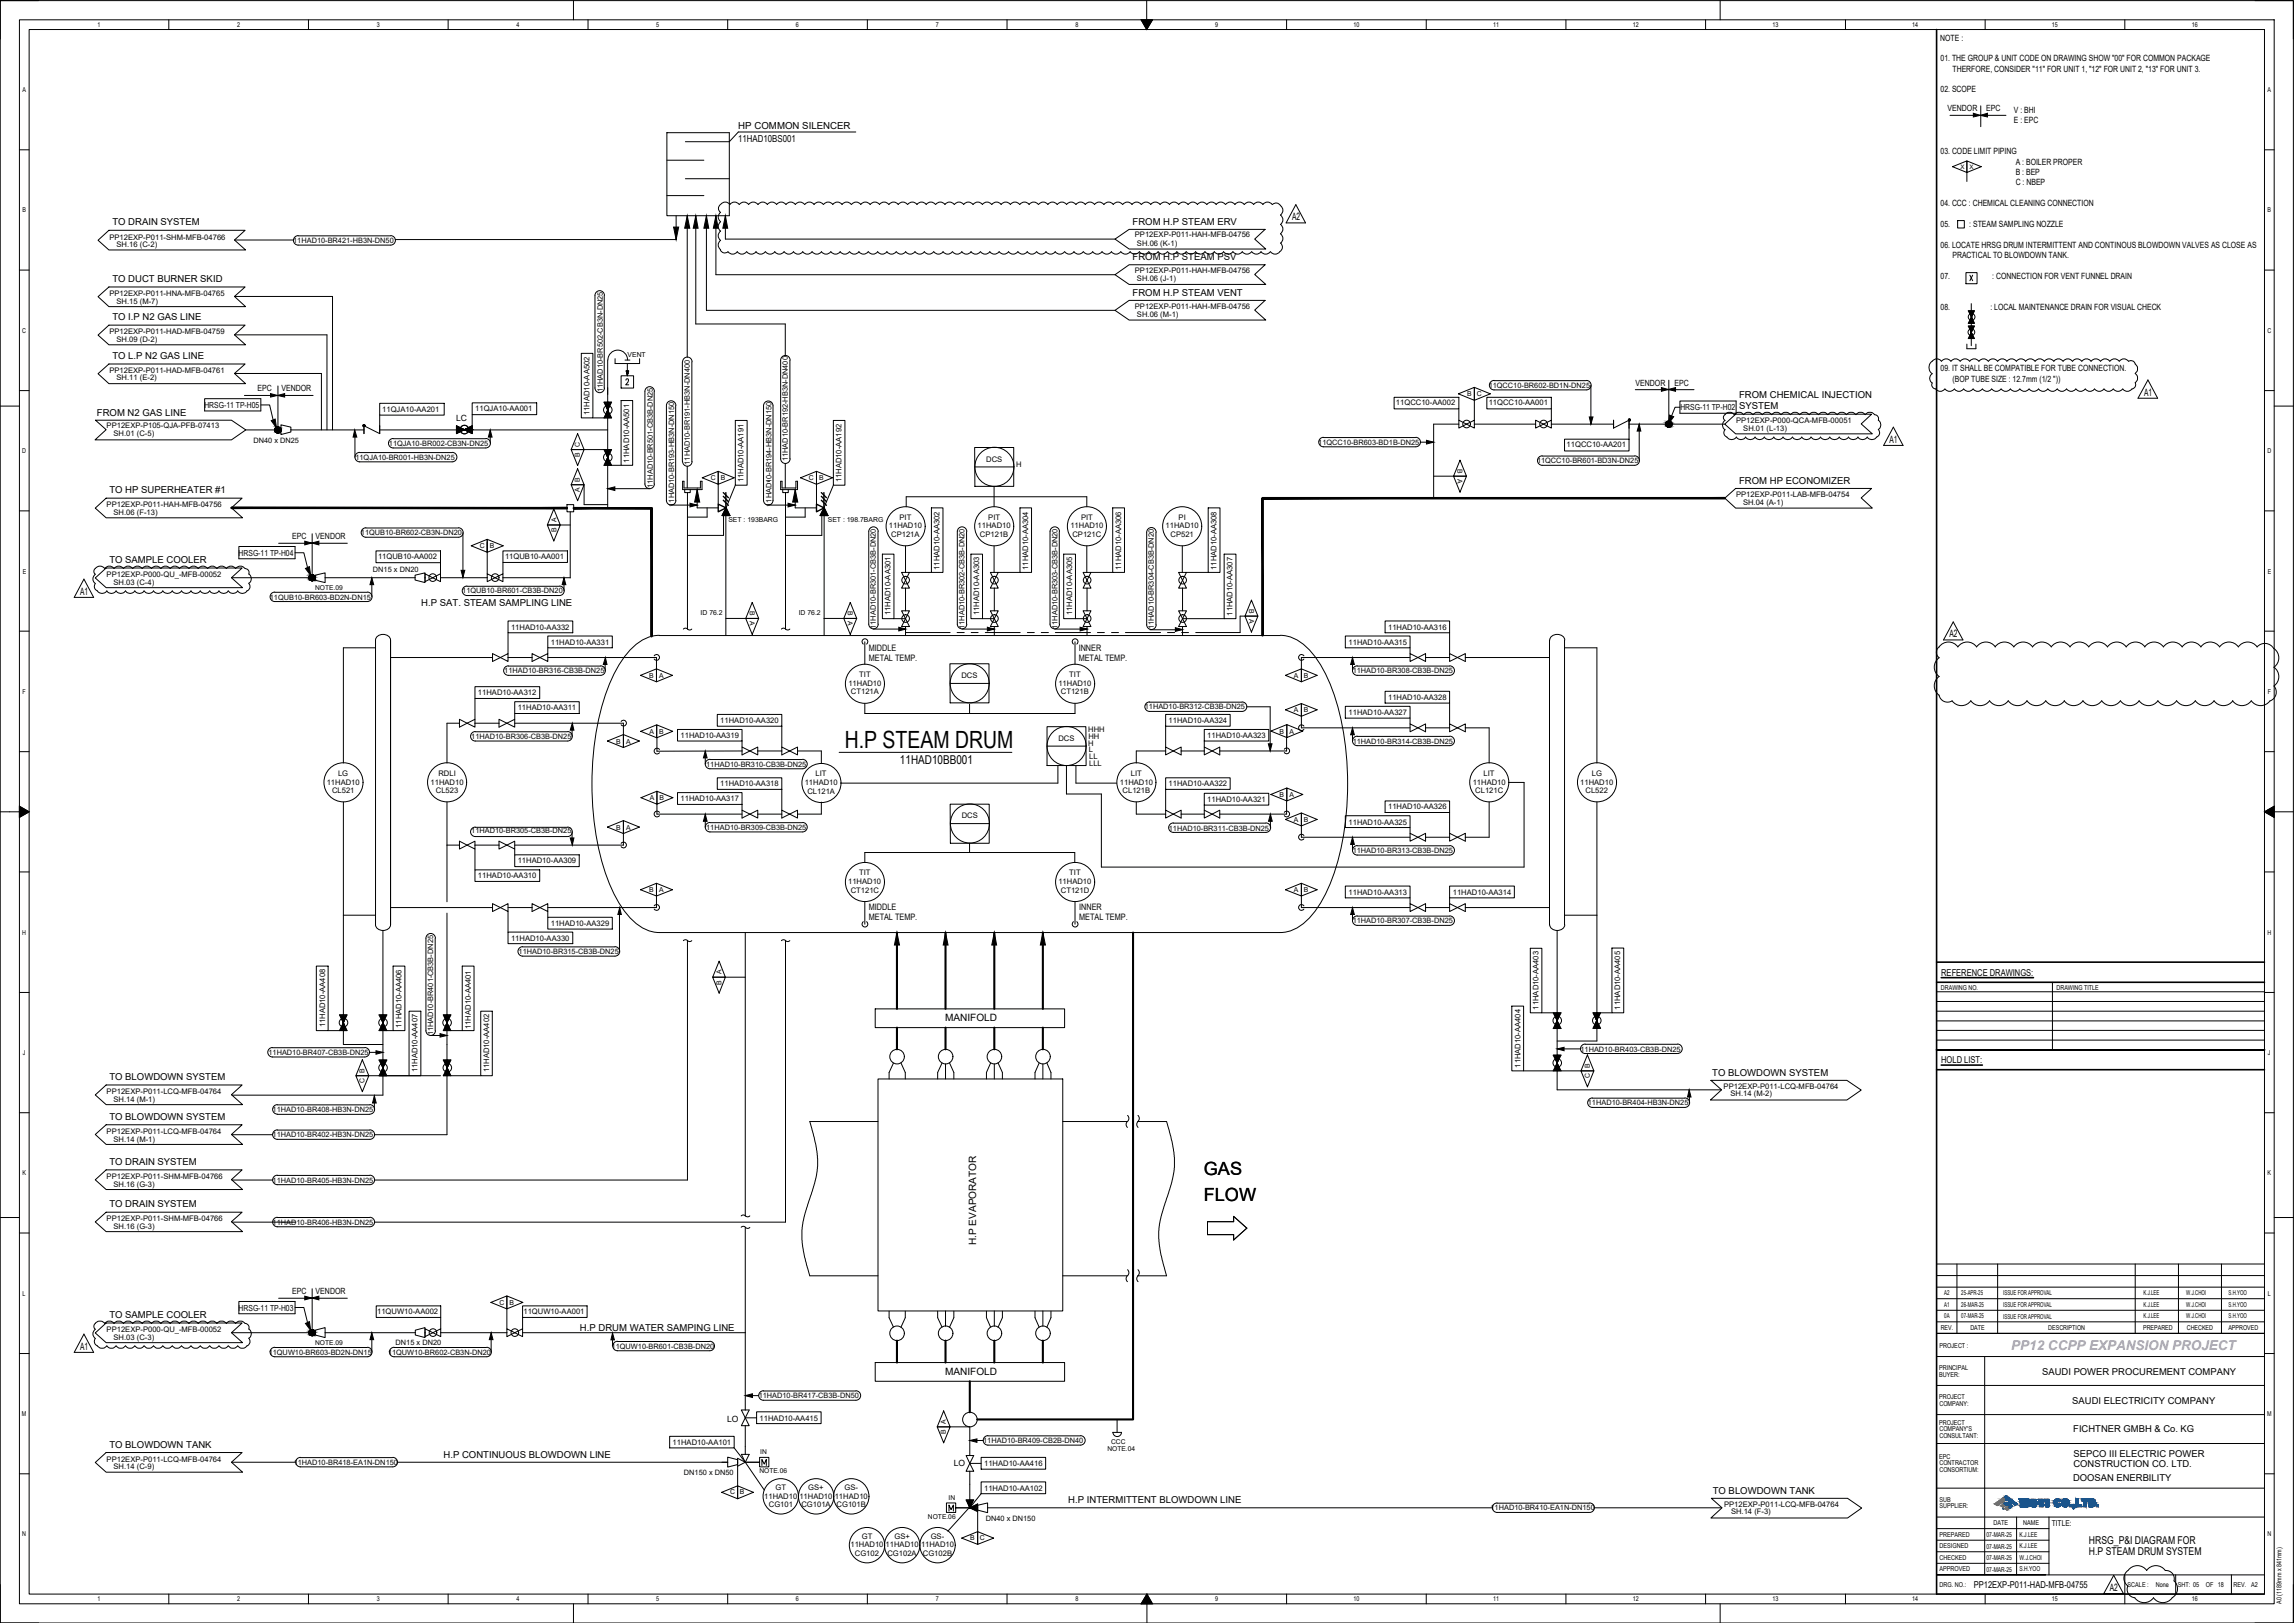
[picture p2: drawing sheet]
<svg xmlns="http://www.w3.org/2000/svg" width="420mm" height="297mm" viewBox="0 0 420 297" stroke-linecap="round" stroke-linejoin="round" font-family="sans-serif">
<defs><g id="words">
<text font-size="4.3" x="154.6" y="136.9">H.P STEAM DRUM</text>
<g font-size="3.3">
<text x="220.4" y="215.1">GAS</text>
<text x="220.4" y="219.7">FLOW</text>
</g>
<text font-size="2.5" fill="#8470ff" x="368.2" y="247">PP12 CCPP EXPANSION PROJECT</text>
<text font-size="2.2" x="164.8" y="139.9">11HAD10BB001</text>
<g font-size="2">
<text x="382.4" y="284.6">H.P STEAM DRUM SYSTEM</text>
<text x="382.4" y="282.6">HRSG_P&amp;I DIAGRAM FOR</text>
</g>
<g font-size="1.8">
<text x="135.2" y="23.6">HP COMMON SILENCER</text>
<text x="135.1" y="25.9">11HAD10BS001</text>
<text x="236.6" y="40.3">A2</text>
<text x="392.5" y="72.4">A1</text>
<text x="345.9" y="81.1">A1</text>
<text x="14.6" y="108.9">A1</text>
<text x="356.9" y="116.7">A2</text>
<text x="173" y="186.9">MANIFOLD</text>
<text x="178.7" y="227.9" transform="rotate(-90 178.7 227.9)">H.P EVAPORATOR</text>
<text x="14.6" y="247">A1</text>
<text x="173" y="251.6">MANIFOLD</text>
<text x="386.2" y="291.2">A2</text>
</g>
<g font-size="1.7">
<text x="20.6" y="41.3">TO DRAIN SYSTEM</text>
<text x="207.3" y="41.2">FROM H.P STEAM ERV</text>
<text x="207.3" y="47.7">FROM H.P STEAM PSV</text>
<text x="20.6" y="51.6">TO DUCT BURNER SKID</text>
<text x="20.6" y="58.6">TO I.P N2 GAS LINE</text>
<text x="207.3" y="54.2">FROM H.P STEAM VENT</text>
<text x="20.6" y="65.7">TO L.P N2 GAS LINE</text>
<text x="17.7" y="76.1">FROM N2 GAS LINE</text>
<text x="318.4" y="72.8">FROM CHEMICAL INJECTION</text>
<text x="318.4" y="74.8">SYSTEM</text>
<text x="318.4" y="88.5">FROM HP ECONOMIZER</text>
<text x="20" y="90.3">TO HP SUPERHEATER #1</text>
<text x="20" y="103.1">TO SAMPLE COOLER</text>
<text x="77.1" y="110.9">H.P SAT. STEAM SAMPLING LINE</text>
<text x="355.4" y="178.5">REFERENCE DRAWINGS:</text>
<text x="20" y="197.7">TO BLOWDOWN SYSTEM</text>
<text x="313.5" y="196.9">TO BLOWDOWN SYSTEM</text>
<text x="355.4" y="194.5">HOLD LIST:</text>
<text x="20" y="205">TO BLOWDOWN SYSTEM</text>
<text x="20" y="213.2">TO DRAIN SYSTEM</text>
<text x="20" y="220.9">TO DRAIN SYSTEM</text>
<text x="20" y="241.2">TO SAMPLE COOLER</text>
<text x="106.2" y="243.6">H.P DRUM WATER SAMPING LINE</text>
<text x="373.9" y="251.6">SAUDI POWER PROCUREMENT COMPANY</text>
<text x="379.4" y="256.9">SAUDI ELECTRICITY COMPANY</text>
<text x="379.6" y="262.2">FICHTNER GMBH &amp; Co. KG</text>
<text x="20" y="265">TO BLOWDOWN TANK</text>
<text x="81.2" y="266.8">H.P CONTINUOUS BLOWDOWN LINE</text>
<text x="379.6" y="266.6">SEPCO III ELECTRIC POWER</text>
<text x="379.6" y="268.4">CONSTRUCTION CO. LTD.</text>
<text x="195.6" y="275.2">H.P INTERMITTENT BLOWDOWN LINE</text>
<text x="313.6" y="273.4">TO BLOWDOWN TANK</text>
<text x="379.5" y="271">DOOSAN ENERBILITY</text>
<text x="361.4" y="290.6">PP12EXP-P011-HAD-MFB-04755</text>
</g>
<g font-size="1.6">
<text x="355.2" y="7.4">NOTE :</text>
<text x="355.3" y="11.2">01. THE GROUP &amp; UNIT CODE ON DRAWING SHOW &quot;00&quot; FOR COMMON PACKAGE</text>
<text x="355.3" y="16.9">02. SCOPE</text>
<text x="357.5" y="13.2">THERFORE, CONSIDER &quot;11&quot; FOR UNIT 1, &quot;12&quot; FOR UNIT 2, &quot;13&quot; FOR UNIT 3.</text>
<text x="356.5" y="20.3">VENDOR</text>
<text x="363.6" y="20.3">EPC</text>
<text x="368.7" y="20.7">V : BHI</text>
<text x="368.7" y="22.6">E : EPC</text>
<text x="355.3" y="28.3">03. CODE LIMIT PIPING</text>
<text x="369" y="30.2">A : BOILER PROPER</text>
<text x="369" y="32.1">B : BEP</text>
<text x="369" y="33.9">C : NBEP</text>
<text x="355.3" y="37.7">04. CCC : CHEMICAL CLEANING CONNECTION</text>
<text x="355.3" y="41.5">05.</text>
<text x="360.5" y="41.5">: STEAM SAMPLING NOZZLE</text>
<text x="355.3" y="45.3">06. LOCATE HRSG DRUM INTERMITTENT AND CONTINOUS BLOWDOWN VALVES AS CLOSE AS</text>
<text x="357.5" y="47.2">PRACTICAL TO BLOWDOWN TANK.</text>
<text x="355.3" y="51">07.</text>
<text x="364.7" y="51">: CONNECTION FOR VENT FUNNEL DRAIN</text>
<text x="355.3" y="56.7">08.</text>
<text x="364.4" y="56.7">: LOCAL MAINTENANCE DRAIN FOR VISUAL CHECK</text>
<text x="47.2" y="71.6">EPC</text>
<text x="51.5" y="71.6">VENDOR</text>
<text x="299.4" y="70.6">VENDOR</text>
<text x="306.5" y="70.6">EPC</text>
<text x="355.3" y="68">09. IT SHALL BE COMPATIBLE FOR TUBE CONNECTION.</text>
<text x="357.5" y="69.9">(BOP TUBE SIZE : 12.7mm (1/2 &quot;))</text>
<text x="83.5" y="77.1">LC</text>
<text x="53.5" y="98.7">EPC</text>
<text x="57.8" y="98.7">VENDOR</text>
<text x="159" y="119.2">MIDDLE</text>
<text x="197.5" y="119.2">INNER</text>
<text x="159" y="121">METAL TEMP.</text>
<text x="197.5" y="121">METAL TEMP.</text>
<text x="159" y="166.5">MIDDLE</text>
<text x="197.6" y="166.5">INNER</text>
<text x="159" y="168.4">METAL TEMP.</text>
<text x="197.6" y="168.3">METAL TEMP.</text>
<text x="53.5" y="236.8">EPC</text>
<text x="57.8" y="236.8">VENDOR</text>
<text x="133.1" y="260.2">LO</text>
<text x="174.6" y="268.4">LO</text>
</g>
<g font-size="1.5">
<text x="37.4" y="74.7">HRSG-11 TP-H05</text>
<text x="307.6" y="75.1">HRSG-11 TP-H02</text>
<text x="43.7" y="101.7">HRSG-11 TP-H04</text>
<text x="43.7" y="239.8">HRSG-11 TP-H03</text>
<text x="375.6" y="279.2">TITLE:</text>
</g>
<g font-size="1.4">
<text x="20" y="43.8">PP12EXP-P011-SHM-MFB-04766</text>
<text x="21.3" y="45.2">SH.16 (C-2)</text>
<text x="53.7" y="44.5">11HAD10-BR421-HB3N-DN50</text>
<text x="207.8" y="43.5">PP12EXP-P011-HAH-MFB-04756</text>
<text x="208.2" y="45">SH.06 (K-1)</text>
<text x="207.8" y="49.9">PP12EXP-P011-HAH-MFB-04756</text>
<text x="208.2" y="51.5">SH.06 (J-1)</text>
<text x="20" y="54.2">PP12EXP-P011-HNA-MFB-04765</text>
<text x="21.3" y="55.6">SH.15 (M-7)</text>
<text x="207.8" y="56.6">PP12EXP-P011-HAH-MFB-04756</text>
<text x="208.2" y="58">SH.06 (M-1)</text>
<text x="20" y="61.2">PP12EXP-P011-HAD-MFB-04759</text>
<text x="21.3" y="62.6">SH.09 (D-2)</text>
<text x="20" y="68.3">PP12EXP-P011-HAD-MFB-04761</text>
<text x="21.3" y="69.6">SH.11 (E-2)</text>
<text x="110.4" y="71.8" transform="rotate(-90 110.4 71.8)">11HAD10-BR502-CB3N-DN25</text>
<text x="272.5" y="71">11QCC10-BR602-BD1N-DN25</text>
<text x="70" y="75.3">11QJA10-AA201</text>
<text x="87" y="75.3">11QJA10-AA001</text>
<text x="107.9" y="76" transform="rotate(-90 107.9 76)">11HAD10-AA502</text>
<text x="255.6" y="74.2">11QCC10-AA002</text>
<text x="272.5" y="74.2">11QCC10-AA001</text>
<text x="317.8" y="77.5">PP12EXP-P000-QCA-MFB-00051</text>
<text x="19.5" y="78.3">PP12EXP-P105-QJA-PFB-07413</text>
<text x="20.8" y="79.8">SH.01 (C-5)</text>
<text x="46.4" y="81.1">DN40 x DN25</text>
<text x="71.2" y="81.6">11QJA10-BR002-CB3N-DN25</text>
<text x="241.3" y="81.4">11QCC10-BR603-BD1B-DN25</text>
<text x="286.8" y="81.8">11QCC10-AA201</text>
<text x="319.2" y="78.9">SH.01 (L-13)</text>
<text x="65.1" y="84.2">11QJA10-BR001-HB3N-DN25</text>
<text x="115.2" y="84.7" transform="rotate(-90 115.2 84.7)">11HAD10-AA501</text>
<text x="119.5" y="89.3" transform="rotate(-90 119.5 89.3)">11HAD10-BR501-CB3B-DN25</text>
<text x="126.3" y="85" transform="rotate(-90 126.3 85)">11HAD10-BR191-HB3N-DN400</text>
<text x="136.1" y="88.3" transform="rotate(-90 136.1 88.3)">11HAD10-AA191</text>
<text x="144.2" y="84.4" transform="rotate(-90 144.2 84.4)">11HAD10-BR192-HB3N-DN400</text>
<text x="154.1" y="88.3" transform="rotate(-90 154.1 88.3)">11HAD10-AA192</text>
<text x="180.6" y="84.5">DCS</text>
<text x="186" y="85.5">H</text>
<text x="281.4" y="84.8">11QCC10-BR601-BD3N-DN25</text>
<text x="19.5" y="92.9">PP12EXP-P011-HAH-MFB-04756</text>
<text x="20.8" y="94.3">SH.06 (F-13)</text>
<text x="123.4" y="92.7" transform="rotate(-90 123.4 92.7)">11HAD10-BR193-HB3N-DN150</text>
<text x="141.2" y="92.7" transform="rotate(-90 141.2 92.7)">11HAD10-BR194-HB3N-DN150</text>
<text x="164.7" y="95.1">PIT</text>
<text x="180.9" y="95.1">PIT</text>
<text x="197.9" y="95.1">PIT</text>
<text x="215.8" y="95.1">PI</text>
<text x="317.8" y="91">PP12EXP-P011-LAB-MFB-04754</text>
<text x="319.1" y="92.5">SH.04 (A-1)</text>
<text x="66.1" y="98">11QUB10-BR602-CB3N-DN20</text>
<text x="162.7" y="96.7">11HAD10</text>
<text x="163.2" y="98.3">CP121A</text>
<text x="179" y="96.7">11HAD10</text>
<text x="179.4" y="98.3">CP121B</text>
<text x="196" y="96.7">11HAD10</text>
<text x="196.3" y="98.3">CP121C</text>
<text x="213.4" y="96.7">11HAD10</text>
<text x="214.3" y="98.3">CP521</text>
<text x="19.5" y="105.6">PP12EXP-P000-QU_-MFB-00052</text>
<text x="20.8" y="107">SH.03 (C-4)</text>
<text x="68.3" y="104.7">DN15 x DN20</text>
<text x="69.2" y="102.3">11QUB10-AA002</text>
<text x="92.5" y="102.3">11QUB10-AA001</text>
<text x="172" y="104.3" transform="rotate(-90 172 104.3)">11HAD10-AA302</text>
<text x="188.2" y="104.3" transform="rotate(-90 188.2 104.3)">11HAD10-AA304</text>
<text x="205.2" y="104.3" transform="rotate(-90 205.2 104.3)">11HAD10-AA306</text>
<text x="222.7" y="104.3" transform="rotate(-90 222.7 104.3)">11HAD10-AA308</text>
<text x="49.4" y="109.8">11QUB10-BR603-BD2N-DN15</text>
<text x="84.6" y="108.6">11QUB10-BR601-CB3B-DN20</text>
<text x="163" y="112.6" transform="rotate(-90 163 112.6)">11HAD10-AA301</text>
<text x="179.2" y="112.6" transform="rotate(-90 179.2 112.6)">11HAD10-AA303</text>
<text x="196.3" y="112.6" transform="rotate(-90 196.3 112.6)">11HAD10-AA305</text>
<text x="225.6" y="112.7" transform="rotate(-90 225.6 112.7)">11HAD10-AA307</text>
<text x="93.6" y="115.3">11HAD10-AA332</text>
<text x="100.8" y="118">11HAD10-AA331</text>
<text x="160.4" y="115.1" transform="rotate(-90 160.4 115.1)">11HAD10-BR301-CB3B-DN20</text>
<text x="176.6" y="115.1" transform="rotate(-90 176.6 115.1)">11HAD10-BR302-CB3B-DN20</text>
<text x="193.6" y="115.1" transform="rotate(-90 193.6 115.1)">11HAD10-BR303-CB3B-DN20</text>
<text x="211.2" y="115.2" transform="rotate(-90 211.2 115.2)">11HAD10-BR304-CB3B-DN20</text>
<text x="246.9" y="118">11HAD10-AA315</text>
<text x="254.1" y="115.3">11HAD10-AA316</text>
<text x="92.3" y="123.2">11HAD10-BR316-CB3B-DN25</text>
<text x="155.3" y="125.5">11HAD10</text>
<text x="157.3" y="123.9">TIT</text>
<text x="176" y="124.1">DCS</text>
<text x="193.8" y="125.5">11HAD10</text>
<text x="195.7" y="123.9">TIT</text>
<text x="247.6" y="123.2">11HAD10-BR308-CB3B-DN25</text>
<text x="87.5" y="127.3">11HAD10-AA312</text>
<text x="94.8" y="130">11HAD10-AA311</text>
<text x="155.8" y="127.1">CT121A</text>
<text x="194.2" y="127.1">CT121B</text>
<text x="209.6" y="129.8">11HAD10-BR312-CB3B-DN25</text>
<text x="246.9" y="130.9">11HAD10-AA327</text>
<text x="254.1" y="128.1">11HAD10-AA328</text>
<text x="86.3" y="135.2">11HAD10-BR306-CB3B-DN25</text>
<text x="124.6" y="135.1">11HAD10-AA319</text>
<text x="131.9" y="132.4">11HAD10-AA320</text>
<text x="193.8" y="135.5">DCS</text>
<text x="199.2" y="134">HHH</text>
<text x="199.2" y="136.5">H</text>
<text x="199.3" y="135.3">HH</text>
<text x="199.3" y="137.7">L</text>
<text x="214" y="132.4">11HAD10-AA324</text>
<text x="221" y="135.1">11HAD10-AA323</text>
<text x="247.6" y="136.1">11HAD10-BR314-CB3B-DN25</text>
<text x="59.8" y="143.6">11HAD10</text>
<text x="61.9" y="142">LG</text>
<text x="78.8" y="143.6">11HAD10</text>
<text x="80.3" y="142">RDLI</text>
<text x="129.3" y="140.3">11HAD10-BR310-CB3B-DN25</text>
<text x="131.9" y="143.9">11HAD10-AA318</text>
<text x="147.3" y="143.7">11HAD10</text>
<text x="149.3" y="142.1">LIT</text>
<text x="199.4" y="139">LL</text>
<text x="199.4" y="140.2">LLL</text>
<text x="205" y="143.6">11HAD10</text>
<text x="207.1" y="142">LIT</text>
<text x="214" y="143.9">11HAD10-AA322</text>
<text x="269.6" y="143.6">11HAD10</text>
<text x="271.6" y="142">LIT</text>
<text x="289.3" y="143.6">11HAD10</text>
<text x="291.4" y="142">LG</text>
<text x="60.8" y="145.1">CL521</text>
<text x="79.8" y="145.1">CL523</text>
<text x="124.6" y="146.7">11HAD10-AA317</text>
<text x="147.8" y="145.2">CL121A</text>
<text x="176.1" y="149.8">DCS</text>
<text x="205.5" y="145.1">CL121B</text>
<text x="221" y="146.8">11HAD10-AA321</text>
<text x="254.1" y="148.2">11HAD10-AA326</text>
<text x="270.1" y="145.1">CL121C</text>
<text x="290.3" y="145.1">CL522</text>
<text x="86.3" y="152.4">11HAD10-BR305-CB3B-DN25</text>
<text x="129.3" y="151.9">11HAD10-BR309-CB3B-DN25</text>
<text x="214" y="152">11HAD10-BR311-CB3B-DN25</text>
<text x="246.9" y="150.9">11HAD10-AA325</text>
<text x="87.5" y="160.7">11HAD10-AA310</text>
<text x="94.8" y="158">11HAD10-AA309</text>
<text x="155.3" y="161.8">11HAD10</text>
<text x="157.3" y="160.2">TIT</text>
<text x="193.8" y="161.8">11HAD10</text>
<text x="195.7" y="160.2">TIT</text>
<text x="247.6" y="156.1">11HAD10-BR313-CB3B-DN25</text>
<text x="155.7" y="163.4">CT121C</text>
<text x="194.2" y="163.4">CT121D</text>
<text x="246.9" y="163.8">11HAD10-AA313</text>
<text x="266" y="163.8">11HAD10-AA314</text>
<text x="93.6" y="172.2">11HAD10-AA330</text>
<text x="100.8" y="169.5">11HAD10-AA329</text>
<text x="247.6" y="169">11HAD10-BR307-CB3B-DN25</text>
<text x="95" y="174.6">11HAD10-BR315-CB3B-DN25</text>
<text x="281.7" y="184.8" transform="rotate(-90 281.7 184.8)">11HAD10-AA403</text>
<text x="296.6" y="184.8" transform="rotate(-90 296.6 184.8)">11HAD10-AA405</text>
<text x="59.5" y="188" transform="rotate(-90 59.5 188)">11HAD10-AA408</text>
<text x="73.5" y="188.1" transform="rotate(-90 73.5 188.1)">11HAD10-AA406</text>
<text x="79.3" y="189.5" transform="rotate(-90 79.3 189.5)">11HAD10-BR401-CB3B-DN25</text>
<text x="86.2" y="188.3" transform="rotate(-90 86.2 188.3)">11HAD10-AA401</text>
<text x="49.1" y="193.1">11HAD10-BR407-CB3B-DN25</text>
<text x="76.5" y="196.3" transform="rotate(-90 76.5 196.3)">11HAD10-AA407</text>
<text x="89.6" y="196.3" transform="rotate(-90 89.6 196.3)">11HAD10-AA402</text>
<text x="278.3" y="195.4" transform="rotate(-90 278.3 195.4)">11HAD10-AA404</text>
<text x="289.3" y="192.5">11HAD10-BR403-CB3B-DN25</text>
<text x="19.5" y="200.3">PP12EXP-P011-LCQ-MFB-04764</text>
<text x="20.8" y="201.7">SH.14 (M-1)</text>
<text x="49.9" y="203.6">11HAD10-BR408-HB3N-DN25</text>
<text x="290.7" y="202.3">11HAD10-BR404-HB3N-DN25</text>
<text x="315.6" y="199.2">PP12EXP-P011-LCQ-MFB-04764</text>
<text x="316.8" y="200.6">SH.14 (M-2)</text>
<text x="19.5" y="207.5">PP12EXP-P011-LCQ-MFB-04764</text>
<text x="20.8" y="208.9">SH.14 (M-1)</text>
<text x="49.9" y="208.2">11HAD10-BR402-HB3N-DN25</text>
<text x="19.5" y="215.8">PP12EXP-P011-SHM-MFB-04766</text>
<text x="20.8" y="217.2">SH.16 (G-3)</text>
<text x="49.9" y="216.4">11HAD10-BR405-HB3N-DN25</text>
<text x="19.5" y="223.5">PP12EXP-P011-SHM-MFB-04766</text>
<text x="20.8" y="224.9">SH.16 (G-3)</text>
<text x="49.9" y="224.1">11HAD10-BR406-HB3N-DN25</text>
<text x="19.5" y="243.8">PP12EXP-P000-QU_-MFB-00052</text>
<text x="20.8" y="245.2">SH.03 (C-3)</text>
<text x="69" y="240.5">11QUW10-AA002</text>
<text x="95.8" y="240.5">11QUW10-AA001</text>
<text x="49.2" y="248">11QUW10-BR603-BD2N-DN15</text>
<text x="71" y="248">11QUW10-BR602-CB3N-DN20</text>
<text x="72.4" y="246.1">DN15 x DN20</text>
<text x="112" y="246.8">11QUW10-BR601-CB3B-DN20</text>
<text x="138.9" y="255.9">11HAD10-BR417-CB3B-DN50</text>
<text x="139.1" y="260">11HAD10-AA415</text>
<text x="19.5" y="267.5">PP12EXP-P011-LCQ-MFB-04764</text>
<text x="20.8" y="268.9">SH.14 (C-9)</text>
<text x="53.8" y="268.1">11HAD10-BR418-EA1N-DN150</text>
<text x="123.1" y="264.5">11HAD10-AA101</text>
<text x="180" y="264.1">11HAD10-BR409-CB2B-DN40</text>
<text x="180.2" y="268.3">11HAD10-AA416</text>
<text x="125.2" y="270">DN150 x DN50</text>
<text x="139.9" y="274.3">11HAD10</text>
<text x="140.8" y="275.8">CG101</text>
<text x="142" y="272.7">GT</text>
<text x="146.3" y="274.3">11HAD10</text>
<text x="146.7" y="275.8">CG101A</text>
<text x="148" y="272.7">GS+</text>
<text x="152.8" y="274.3">11HAD10</text>
<text x="153.2" y="275.8">CG101B</text>
<text x="154.6" y="272.7">GS-</text>
<text x="180.2" y="272.8">11HAD10-AA102</text>
<text x="315.6" y="275.7">PP12EXP-P011-LCQ-MFB-04764</text>
<text x="157.8" y="281.6">GT</text>
<text x="163.7" y="281.6">GS+</text>
<text x="170.4" y="281.6">GS-</text>
<text x="180.5" y="278.4">DN40 x DN150</text>
<text x="272.9" y="276.4">11HAD10-BR410-EA1N-DN150</text>
<text x="316.9" y="277.1">SH.14 (F-3)</text>
<text x="155.7" y="283.2">11HAD10</text>
<text x="156.5" y="284.8">CG102</text>
<text x="162.1" y="283.2">11HAD10</text>
<text x="162.5" y="284.8">CG102A</text>
<text x="168.6" y="283.2">11HAD10</text>
<text x="169" y="284.8">CG102B</text>
</g>
<g font-size="1.3">
<text x="114.9" y="65.3">VENT</text>
<text x="268.6" y="72.5">B</text>
<text x="270.4" y="72.5">C</text>
<text x="106.2" y="83.6" transform="rotate(-90 106.2 83.6)">B</text>
<text x="106.2" y="81.8" transform="rotate(-90 106.2 81.8)">C</text>
<text x="106.2" y="88.3" transform="rotate(-90 106.2 88.3)">B</text>
<text x="130.1" y="87.9">C</text>
<text x="132" y="87.9">B</text>
<text x="148.1" y="87.9">C</text>
<text x="149.9" y="87.9">B</text>
<text x="266.8" y="85.8" transform="rotate(90 266.8 85.8)">B</text>
<text x="266.8" y="87.7" transform="rotate(90 266.8 87.7)">A</text>
<text x="101.9" y="95.6" transform="rotate(-90 101.9 95.6)">A</text>
<text x="106.2" y="90.1" transform="rotate(-90 106.2 90.1)">A</text>
<text x="133.3" y="95.6">SET : 193BARG</text>
<text x="151.6" y="95.6">SET : 198.7BARG</text>
<text x="87.8" y="100.3">C</text>
<text x="89.7" y="100.3">B</text>
<text x="101.9" y="97.4" transform="rotate(-90 101.9 97.4)">B</text>
<text x="128.3" y="112.6">ID 76.2</text>
<text x="137.3" y="111.9" transform="rotate(90 137.3 111.9)">B</text>
<text x="137.3" y="113.7" transform="rotate(90 137.3 113.7)">A</text>
<text x="146.2" y="112.6">ID 76.2</text>
<text x="155.2" y="111.9" transform="rotate(90 155.2 111.9)">B</text>
<text x="155.2" y="113.7" transform="rotate(90 155.2 113.7)">A</text>
<text x="228.7" y="111.4" transform="rotate(90 228.7 111.4)">B</text>
<text x="228.7" y="113.3" transform="rotate(90 228.7 113.3)">A</text>
<text x="118.8" y="124.1">B</text>
<text x="120.7" y="124.1">A</text>
<text x="236.9" y="124.1">A</text>
<text x="238.7" y="124.1">B</text>
<text x="236.9" y="130.4">A</text>
<text x="238.7" y="130.4">B</text>
<text x="112.8" y="136.1">B</text>
<text x="114.6" y="136.1">A</text>
<text x="118.9" y="134.3">A</text>
<text x="120.7" y="134.3">B</text>
<text x="234.2" y="134.3">B</text>
<text x="236.1" y="134.3">A</text>
<text x="119" y="146.5">A</text>
<text x="120.7" y="146.5">B</text>
<text x="234.2" y="145.8">B</text>
<text x="236.1" y="145.8">A</text>
<text x="112.8" y="151.8">B</text>
<text x="114.6" y="151.8">A</text>
<text x="236.9" y="150.4">A</text>
<text x="238.7" y="150.4">B</text>
<text x="118.8" y="163.3">B</text>
<text x="120.7" y="163.3">A</text>
<text x="236.9" y="163.3">A</text>
<text x="238.7" y="163.3">B</text>
<text x="132.1" y="178.3" transform="rotate(-90 132.1 178.3)">A</text>
<text x="132.1" y="180.2" transform="rotate(-90 132.1 180.2)">B</text>
<text x="66.8" y="196.4" transform="rotate(-90 66.8 196.4)">B</text>
<text x="291" y="197.3" transform="rotate(-90 291 197.3)">C</text>
<text x="291" y="195.5" transform="rotate(-90 291 195.5)">B</text>
<text x="66.8" y="198.2" transform="rotate(-90 66.8 198.2)">C</text>
<text x="91.4" y="238.8">C</text>
<text x="93.3" y="238.8">B</text>
<text x="173.2" y="262.5" transform="rotate(-90 173.2 262.5)">B</text>
<text x="173.2" y="260.6" transform="rotate(-90 173.2 260.6)">A</text>
<text x="133.6" y="273.5">C</text>
<text x="135.4" y="273.5">B</text>
<text x="177.6" y="281.8">B</text>
<text x="179.4" y="281.8">C</text>
</g>
<g font-size="1.2">
<text x="17.8" y="4.9">1</text>
<text x="43.4" y="4.9">2</text>
<text x="69" y="4.9">3</text>
<text x="94.6" y="4.9">4</text>
<text x="120.1" y="4.9">5</text>
<text x="145.7" y="4.9">6</text>
<text x="171.3" y="4.9">7</text>
<text x="196.9" y="4.9">8</text>
<text x="222.5" y="4.9">9</text>
<text x="247.8" y="4.9">10</text>
<text x="273.3" y="4.9">11</text>
<text x="298.9" y="4.9">12</text>
<text x="324.5" y="4.9">13</text>
<text x="350.1" y="4.9">14</text>
<text x="375.7" y="4.9">15</text>
<text x="401.3" y="4.9">16</text>
<text x="4.1" y="16.8">A</text>
<text x="415.1" y="16.8">A</text>
<text x="4.1" y="38.9">B</text>
<text x="415.1" y="38.9">B</text>
<text x="4.1" y="60.9">C</text>
<text x="415.1" y="60.9">C</text>
<text x="4.1" y="82.9">D</text>
<text x="415.1" y="82.9">D</text>
<text x="4.2" y="105">E</text>
<text x="57.7" y="107.9">NOTE.09</text>
<text x="415.2" y="105">E</text>
<text x="4.1" y="127">F</text>
<text x="415.2" y="127">F</text>
<text x="4.1" y="171.1">H</text>
<text x="415.1" y="171.1">H</text>
<text x="355.3" y="181.1">DRAWING NO.</text>
<text x="376.5" y="181.1">DRAWING TITLE</text>
<text x="4.2" y="193.1">J</text>
<text x="415.2" y="193.1">J</text>
<text x="4.1" y="215.1">K</text>
<text x="415.1" y="215.1">K</text>
<text x="4.1" y="237.1">L</text>
<text x="355.9" y="239.1">A1</text>
<text x="355.9" y="237">A2</text>
<text x="359.1" y="239.2">26-MAR-25</text>
<text x="359.1" y="237.1">25-APR-25</text>
<text x="366.7" y="239.2">ISSUE FOR APPROVAL</text>
<text x="366.7" y="237.1">ISSUE FOR APPROVAL</text>
<text x="392.4" y="239.2">K.J.LEE</text>
<text x="392.4" y="237.1">K.J.LEE</text>
<text x="400.3" y="239.2">W.J.CHOI</text>
<text x="400.3" y="237.1">W.J.CHOI</text>
<text x="408" y="239.2">S.H.YOO</text>
<text x="408" y="237.1">S.H.YOO</text>
<text x="415.2" y="237.1">L</text>
<text x="355.3" y="243.4">REV.</text>
<text x="355.9" y="241.2">0A</text>
<text x="359.1" y="241.3">07-MAR-25</text>
<text x="360.7" y="243.4">DATE</text>
<text x="366.7" y="241.3">ISSUE FOR APPROVAL</text>
<text x="375" y="243.4">DESCRIPTION</text>
<text x="392.3" y="243.4">PREPARED</text>
<text x="392.4" y="241.3">K.J.LEE</text>
<text x="400.3" y="241.3">W.J.CHOI</text>
<text x="400.3" y="243.4">CHECKED</text>
<text x="408" y="243.4">APPROVED</text>
<text x="408" y="241.3">S.H.YOO</text>
<text x="57.7" y="246.1">NOTE.09</text>
<text x="355" y="250.8">PRINCIPAL</text>
<text x="355" y="252">BUYER:</text>
<text x="355.1" y="246.6">PROJECT :</text>
<text x="355" y="256.1">PROJECT</text>
<text x="355" y="257.2">COMPANY:</text>
<text x="4" y="259.2">M</text>
<text x="355" y="260.8">PROJECT</text>
<text x="355" y="262">COMPANY'S</text>
<text x="355" y="263.1">CONSULTANT:</text>
<text x="415.1" y="259.2">M</text>
<text x="139" y="269.6">NOTE.06</text>
<text x="139.2" y="266.1">IN</text>
<text x="202.7" y="265.6">NOTE.04</text>
<text x="203.4" y="264.3">CCC</text>
<text x="355" y="267.1">EPC</text>
<text x="355" y="268.2">CONTRACTOR</text>
<text x="355" y="269.4">CONSORTIUM:</text>
<text x="173.7" y="274.6">IN</text>
<text x="355" y="274.9">SUB</text>
<text x="355" y="276">SUPPLIER:</text>
<text x="4.1" y="281.2">N</text>
<text x="169.9" y="278">NOTE.06</text>
<text x="355.1" y="281.2">PREPARED</text>
<text x="363.7" y="281.3">07-MAR-25</text>
<text x="365" y="279.1">DATE</text>
<text x="369.7" y="281.2">K.J.LEE</text>
<text x="370.4" y="279.1">NAME</text>
<text x="415.1" y="281.2">N</text>
<text x="355.1" y="283.4">DESIGNED</text>
<text x="355.1" y="285.5">CHECKED</text>
<text x="355.1" y="287.6">APPROVED</text>
<text x="363.7" y="283.4">07-MAR-25</text>
<text x="363.7" y="285.5">07-MAR-25</text>
<text x="363.7" y="287.6">07-MAR-25</text>
<text x="369.7" y="283.3">K.J.LEE</text>
<text x="369.7" y="285.4">W.J.CHOI</text>
<text x="369.7" y="287.6">S.H.YOO</text>
<text x="17.8" y="293.1">1</text>
<text x="43.4" y="293.1">2</text>
<text x="69" y="293.1">3</text>
<text x="94.6" y="293.1">4</text>
<text x="120.1" y="293.1">5</text>
<text x="145.7" y="293.1">6</text>
<text x="171.3" y="293.1">7</text>
<text x="196.9" y="293.1">8</text>
<text x="222.5" y="293.1">9</text>
<text x="247.8" y="293.1">10</text>
<text x="273.3" y="293.1">11</text>
<text x="298.9" y="293.1">12</text>
<text x="324.5" y="293.1">13</text>
<text x="350.1" y="293.1">14</text>
<text x="355.1" y="290.4">DRG. NO.:</text>
<text x="375.7" y="293.1">15</text>
<text x="389.5" y="290.4">SCALE :</text>
<text x="394.7" y="290.4">None</text>
<text x="398.7" y="290.4">SHT: 05</text>
<text x="401.3" y="293.1">16</text>
<text x="403.8" y="290.4">OF 18</text>
<text x="408.9" y="290.4">REV.</text>
<text x="412.2" y="290.4">A2</text>
<text x="417.7" y="293.5" transform="rotate(-90 417.7 293.5)">A0 (1189mm x 841mm)</text>
</g>
<g font-size="1.1">
<text x="358.9" y="30.9">X</text>
<text x="360.6" y="30.9">X</text>
</g>
</g></defs>
<!-- layer: 0 -->
<g fill="none" stroke="#000" stroke-width=".18">
<path d="M237.2 37.5l1.8 3.3h-3.5zM17.9 44l2-1.9h25l-2 1.8 2.1 1.8h-25.1zM17.9 54.3l2-1.8h25l-2 1.8 2.1 1.8h-25.1zM204.1 50.3l2.6-1.8h24.9l-1.9 1.7 2 1.9h-25zM204.1 56.8l2.6-1.8h24.9l-1.9 1.8 2 1.8h-25zM204.1 43.8l2.6-1.8h24.9l-1.9 1.8 2 1.8h-25zM17.9 68.4l2-1.8h25l-2 1.8 2.1 1.8h-25.1zM17.9 61.3l2-1.8h25l-2 1.8 2.1 1.8h-25.1zM346.6 78.2l1.8 3.3h-3.6zM393.2 69.5l1.8 3.4h-3.6zM17.4 93l2-1.8h24.9l-1.9 1.7 2 1.9h-25zM315.8 91.2l2-1.8h24.8l-1.9 1.7 2.1 1.9h-25z"/>
<path d="M15.4 106l1.7 3.3h-3.5zM68.7 118.6h-5.8v21M120.7 116.3h113.7M120.7 116.3a8.1 8.1 0 0 0-6.2 3.7 32.2 32.2 0 0 0-5.4 14 54.6 54.6 0 0 0 2.2 27 19.1 19.1 0 0 0 5.1 8 6.8 6.8 0 0 0 4.3 1.7h113.7M125.1 115.1l.4-.1 .4 .1M125.9 115.1l.4 .2 .4-.2M143.1 115.1l.3-.1 .4 .1M143.8 115.1l.4 .2 .4-.2M158.1 117.9a.53 .53 0 0 1-.1-.8 .53 .53 0 0 1 .7 0 .53 .53 0 0 1-.1 .8M165.8 115.8h8.1M175.2 115.8h1.3M177.8 115.8h1.3"/>
<path d="M180.4 115.8h6.4M188.1 115.8h1.3M190.6 115.8h1.3M193.2 115.8h6.4M196.5 117.9a.53 .53 0 0 1-.1-.8 .53 .53 0 0 1 .8 0 .53 .53 0 0 1-.1 .8M200.9 115.8h1.3M203.5 115.8h1.3M206 115.8h6.5M213.7 115.8h1.4M216.3 115.8h1.3M218.9 115.8h8.1M234.4 116.3a8.1 8.1 0 0 1 6.2 3.7 32.2 32.2 0 0 1 5.3 14 54.6 54.6 0 0 1-2.1 27 19.1 19.1 0 0 1-5.1 8 6.8 6.8 0 0 1-4.3 1.7"/>
<path d="M286.4 118.6h6v21M357.6 113.8l1.8 3.3h-3.6zM71.5 120.3h18.7M84.1 132.4h-2.3v7.2M119.8 120a.53 .53 0 0 1 .8-.1 .53 .53 0 0 1 0 .8 .53 .53 0 0 1-.8-.1M120.7 137.2a.53 .53 0 0 0-.8-.1 .53 .53 0 0 0 0 .8 .53 .53 0 0 0 .8-.1M135.8 137.4l-15.5 .1M138.7 137.4h4.4M146 137.4h4.4v2.2M153.6 137.7h31.7M213.4 137.4h-5.4v2.2M216.2 137.4h4.3"/>
<path d="M223.3 137.4h12.2M235.1 137.1a.53 .53 0 0 1 .8-.1 .53 .53 0 0 1 0 .8 .53 .53 0 0 1-.8-.1M238.7 132.9a.53 .53 0 0 0-.8-.1 .53 .53 0 0 0 0 .8 .53 .53 0 0 0 .8-.1M238.7 120a.53 .53 0 0 0-.8-.1 .53 .53 0 0 0 0 .8 .53 .53 0 0 0 .8-.1M268.3 133.2h4.3v6.4M268.3 120.3h15.4M62.9 146.8v20.7h5.8M81.8 146.8v7.9h2.3M120.3 149h15.5M120.7 148.7a.53 .53 0 0 0-.8-.1 .53 .53 0 0 0 0 .8 .53 .53 0 0 0 .8-.1M138.7 149h4.4M150.4 146.8v2.2h-4.4"/>
<path d="M208 146.8v2.2h5.4M216.2 149h4.3M223.3 149h12.2M235.1 148.7a.53 .53 0 0 1 .8-.1 .53 .53 0 0 1 0 .8 .53 .53 0 0 1-.8-.1M238.7 152.9a.53 .53 0 0 0-.8-.1 .53 .53 0 0 0 0 .8 .53 .53 0 0 0 .8-.1M272.6 146.8v6.4h-4.3M292.4 146.8v20.7h-6M71.5 166.1h18.7M119.8 165.8a.53 .53 0 0 1 .8-.1 .53 .53 0 0 1 0 .8 .53 .53 0 0 1-.8-.1M125.1 172.2l.4-.2 .4 .2M125.9 172.2l.4 .1 .4-.1M143.1 172.2l.3-.2 .4 .2"/>
<path d="M143.8 172.2l.4 .1 .4-.1M158.1 168.7a.53 .53 0 0 0-.1 .8 .53 .53 0 0 0 .7 0 .53 .53 0 0 0-.1-.8M196.5 168.7a.53 .53 0 0 0-.1 .8 .53 .53 0 0 0 .8 0 .53 .53 0 0 0-.1-.8M238.7 165.8a.53 .53 0 0 0-.8-.1 .53 .53 0 0 0 0 .8 .53 .53 0 0 0 .8-.1M268.3 166.1h15.4M313.2 197.7h24.9l2.6 1.8-2.6 1.8h-25l2.1-1.8zM17.4 207.6l2-1.7h24.9l-1.9 1.7 2 1.9h-25zM17.4 215.9l2-1.8h24.9l-1.9 1.8 2 1.8h-25zM17.4 200.4l2-1.8h24.9l-1.9 1.7 2 1.9h-25zM17.4 223.6l2-1.7h24.9l-1.9 1.7 2 1.8h-25zM135.7 224.6l.4-.2 .4 .2M136.5 224.6l.4 .2 .4-.2"/>
<path d="M137.3 222.5a.74 .74 0 0 1-1.1-.1l-.5 .1M15.4 244.2l1.7 3.3h-3.5zM17.4 267.7l2-1.9h24.9l-1.9 1.8 2 1.8h-25zM313.3 274.2h24.9l2.6 1.8-2.6 1.8h-25l2.1-1.8zM387 288.3l1.7 3.4h-3.6z"/>
</g>
<!-- layer: 3 -->
<g fill="none" stroke="#000" stroke-width=".18">
<path d="M125.8 39.5v25.9M127.4 39.5v19.8h16.4v5.8M129.3 39.5v17.3h74.8M131.1 39.5v10.8h73M132.8 39.5v4.3h71.3M42.9 43.9h10.8M42.9 54.3h18v24.4M72.3 43.8h51.5M42.9 61.3h17v17.4M42.9 68.4h15.9v10.3M53.3 78.7h13.3M69.5 78.7h14.1"/>
<path d="M86.4 78.7h24.9M111.3 70.9v2.7M111.3 75v18M267 77.6h-4.5v13.6M269.9 77.6h11.2M284 77.6h11.4M298.2 77.6h7.2M104.4 93.7v12.1M125.9 94.6v20.5M132.5 94.3v3.7h-6.6M143.8 94.6v20.5M150.5 94.3v3.7h-6.7"/>
<path d="M59.5 105.7h16.5M68.7 117.1a1.43 1.43 0 0 1 1.4-1 1.43 1.43 0 0 1 1.4 1M68.7 117.2v52.1M71.5 117.2v52.1M80.6 105.7h8.6M92.1 105.7h12.3M231.1 108.1v8.2M283.7 117.2v52.1M283.7 117.1a1.43 1.43 0 0 1 1.4-1 1.43 1.43 0 0 1 1.4 1M286.4 117.2v52.1M87 132.4h4.4M93 120.3h4.4"/>
<path d="M94.3 132.4h19.8M100.4 120.3h19.8M238.3 133.2h19.8M238.3 120.3h19.8M261 133.2h4.4M261 120.3h4.4M81.8 154.7v10.3M87 154.7h4.4M94.3 154.7h19.8M238.3 153.2h19.8M261 153.2h4.4M62.9 167.5v23.7h7.2"/>
<path d="M68.7 169.3a1.43 1.43 0 0 0 1.4 1 1.43 1.43 0 0 0 1.4-1M70.1 170.3v30.1h-27.6M81.8 167.1v40.6h-13.3M93.1 166.1h4.3M100.4 166.1h19.8M125.9 172.2v43.8h-57.4M136.4 170.7v51.9M143.8 172.2v51.5h-75.3M238.3 166.1h19.8M261 166.1h4.3M283.7 169.3a1.43 1.43 0 0 0 1.4 1 1.43 1.43 0 0 0 1.4-1M285.1 170.3v29.2h30.1"/>
<path d="M292.4 167.5v23h-7.3M42.5 207.7h7.4M42.5 216h7.4M42.5 223.7h11.6M136.4 224.6v33.4M42.4 267.6h11.7M72.7 267.6h60.5M136.4 260.9v5.3M177.5 261.1v5.3M177.5 269.3v5.2M180.8 276h92.4M291.8 276h23.4"/>
</g>
<!-- layer: Level 3 -->
<g fill="none" stroke="#000" stroke-width=".18">
<circle cx="165.8" cy="96.3" r="3.6"/>
<circle cx="182" cy="96.3" r="3.6"/>
<circle cx="199" cy="96.3" r="3.6"/>
<circle cx="216.4" cy="96.3" r="3.6"/>
<circle cx="158.3" cy="125.1" r="3.6"/>
<circle cx="196.8" cy="125.1" r="3.6"/>
<circle cx="62.9" cy="143.2" r="3.6"/>
<circle cx="81.9" cy="143.2" r="3.6"/>
<circle cx="150.4" cy="143.3" r="3.6"/>
<circle cx="208" cy="143.2" r="3.6"/>
<circle cx="272.6" cy="143.2" r="3.6"/>
<circle cx="292.4" cy="143.2" r="3.6"/>
<circle cx="158.3" cy="161.4" r="3.6"/>
<circle cx="196.8" cy="161.4" r="3.6"/>
</g>
<!-- layer: Level 1 -->
<g fill="none" stroke="#000" stroke-width=".18">
<path d="M359.9 49.9h2v2h-2zM360.3 56.9h1.2l-.6 1.1zM360.3 59.7h1.2l-.6 1.1zM360.4 56.9l.5 1.1M360.4 59.7l.5 1.1M360.5 56.9l.4 1.1M360.5 59.7l.4 1.1M360.6 56.9l.7 2.3M360.6 59.7l.3 1.1M360.6 50.4l.5 1M360.7 56.9l.5 2.3M360.7 59.7l.2 1.1"/>
<path d="M360.8 56.9l.3 2.3M360.8 59.7l.2 2.3M360.8 59.7l.1 1.1M360.8 56.9l.2 2.3M360.9 59.7h.1M360.9 59.7v2.3M360.9 56.9v2.3M360.9 58l.6 1.2h-1.2zM360.9 58l.4 1.2M360.9 58l.5 1.2M360.9 58l-.4 1.2M360.9 58l-.5 1.2"/>
<path d="M361 56.9l-.2 2.3M361 59.7l-.2 2.3M361.1 59.7l-.2 1.1M361.1 56.9l-.3 2.3M361.1 50.4l-.5 1M361.2 56.9l-.5 2.3M361.2 59.7l-.3 1.1M361.3 56.9l-.7 2.3M361.3 56.9l-.4 1.1M361.3 59.7l-.4 1.1M361.4 56.9l-.5 1.1M361.4 59.7l-.5 1.1"/>
<path d="M51.4 77.8l1.9 .4v.9l-1.9 .4zM66.6 77.9h.1M66.6 77.9l2.9 1.5v-1.5M66.6 77.9v1.5M83.6 77.9l2.8 1.5v-1.5l-2.8 1.5zM83.6 78.6h2.8M83.6 78.4l2.8 .5M83.6 78.3l2.8 .6M83.6 78.2l2.8 .9M83.6 78.1l2.8 1M83.6 78.6h1.4M83.6 78l1.4 .6"/>
<path d="M83.6 78.3l1.4 .3M85 78.6l1.4 .2M85 78.6l1.4 .7M85 78.6l-1.4 .2M85 78.6l-1.4 .3M85 78.6l-1.4 .7M86.4 78.6h.1M86.4 78.6h-1.4M86.4 78.4l-1.4 .2M86.4 78.3l-2.8 .6M86.4 78.2l-2.8 .9M86.4 78.1l-2.8 1"/>
<path d="M86.4 78l-1.4 .6M86.4 78.3l-1.4 .3M110.6 73.6h1.4l-.7 1.4zM110.7 73.6l.6 1.4M110.9 73.6l.4 1.4M111 73.6l.3 1.4M111.1 73.6l.2 1.4M111.2 73.6l.1 1.4M111.3 73.6h.1M111.3 65.9v6.3M111.3 73.6v2.9M111.3 75l.7 1.5h-1.4z"/>
<path d="M111.3 75l.1 1.5M111.3 75l.2 1.5M111.3 75l.3 1.5M111.3 75l.4 1.5M111.3 75l.5 1.5M111.3 75l.6 1.5M111.3 75l-.1 1.5M111.3 75l-.2 1.5M111.3 75l-.3 1.5M111.3 75l-.4 1.5M111.3 75l-.6 1.5M111.3 65.9a1.8 1.8 0 0 1 1.8-1.8 1.8 1.8 0 0 1 1.8 1.8"/>
<path d="M111.4 73.6l-.1 1.4M111.5 73.6l-.2 1.4M111.6 73.6l-.3 1.4M111.7 73.6l-.4 1.4M111.8 73.6l-.5 1.4M111.9 73.6l-.6 1.4M112.6 65.6v.9h4.5v-.9M113.7 68.8h2.3v2.2h-2.3zM114.4 65.9h.9M114.6 69.6l.1-.2a.31 .31 0 0 1 .4 .1 .31 .31 0 0 1-.1 .4l-.4 .5h.5M114.6 67.9h.5l-.2 .9zM114.7 67.9v.2"/>
<path d="M114.7 67.9v.4M114.8 68.4h.1M114.8 67.9v.7M114.9 66.5v2.2M114.9 68.4h.1M114.9 67.9v.7M114.9 67.9v.5M115 67.9v.3M115.1 67.9v.2M267.1 76.9l1.4 .7-1.4 .7zM268.5 77.6l1.4-.7v1.4zM281.1 76.9l1.5 .7-1.5 .7z"/>
<path d="M282.6 77.6l1.4-.7v1.4zM295.4 76.9v1.4l2.8-1.4v1.4M298.3 76.9h.1M360.9 60.8l.6 1.2h-1.2zM360.9 60.8l.2 1.2M360.9 60.8l.3 1.2M360.9 60.8l.4 1.2M360.9 60.8l.5 1.2M360.9 60.8l-.1 1.2M360.9 60.8l-.2 1.2M360.9 60.8l-.3 1.2M360.9 60.8l-.4 1.2"/>
<path d="M360.9 60.8l-.5 1.2M110.6 82.3h1.4l-.7 1.4zM110.7 82.3l.6 1.4M110.9 82.3l.4 1.4M111 82.3l.3 1.4M111.1 82.3l.2 1.4M111.2 82.3l.1 1.4M111.3 82.3h.1M111.3 82.3v2.9M111.3 83.7l.7 1.5h-1.4zM111.3 83.7l.1 1.5M111.3 83.7l.2 1.5"/>
<path d="M111.3 83.7l.3 1.5M111.3 83.7l.4 1.5M111.3 83.7l.5 1.5M111.3 83.7l.6 1.5M111.3 83.7l-.1 1.5M111.3 83.7l-.2 1.5M111.3 83.7l-.3 1.5M111.3 83.7l-.4 1.5M111.3 83.7l-.6 1.5M111.4 82.3l-.1 1.4M111.5 82.3l-.2 1.4M111.6 82.3l-.3 1.4"/>
<path d="M111.7 82.3l-.4 1.4M111.8 82.3l-.5 1.4M111.9 82.3l-.6 1.4M57.7 105.3l1.8-.5v1.8l-1.8-.4zM76 105.3l1.8-.5v1.8l-1.8-.4zM77.8 105.7v-.7l1.4 .7M77.8 105.7v.8l1.4-.8M79.2 105.7l1.4-.7v1.5zM89.2 105l1.4 .7-1.4 .8zM90.2 119.6l1.4 .7-1.4 .8zM90.6 105.7l1.5-.7v1.5zM97.4 119.6l1.4 .7-1.4 .8z"/>
<path d="M165.1 104.8h1.4l-.7 1.4zM165.1 111.8h1.4l-.7 1.4zM165.8 106.2l.7 1.4h-1.4zM165.8 113.2l.7 1.5h-1.4zM181.3 104.8h1.5l-.8 1.4zM181.3 111.8h1.5l-.8 1.4zM182 106.2l.8 1.4h-1.5zM182 113.2l.8 1.5h-1.5zM198.3 104.8h1.4l-.7 1.4zM198.3 111.8h1.4l-.7 1.4zM199 106.2l.7 1.4h-1.4zM199 113.2l.7 1.5h-1.4z"/>
<path d="M215.8 104.8h1.4l-.7 1.4zM215.8 111.8h1.4l-.7 1.4zM216.5 106.2l.7 1.4h-1.4zM216.5 113.2l.7 1.5h-1.4zM258.1 119.6l1.5 .7-1.5 .8zM265.4 119.6l1.4 .7-1.4 .8zM84.1 131.6l1.4 .8-1.4 .7zM85.5 132.4l1.5-.8v1.5zM91.4 131.6l1.4 .8-1.4 .7zM91.6 120.3l1.4-.7v1.5zM92.8 132.4l1.4-.8v1.5zM98.8 120.3l1.5-.7v1.5z"/>
<path d="M135.8 136.7l1.5 .7-1.5 .8zM137.3 137.4l1.4-.7v1.5zM143.1 136.7l1.5 .7-1.5 .8zM144.6 137.4l1.4-.7v1.5zM213.4 136.7l1.4 .7-1.4 .8zM214.8 137.4l1.4-.7v1.5zM220.5 136.7l1.4 .7-1.4 .8zM221.9 137.4l1.4-.7v1.5zM258.1 132.5l1.5 .7-1.5 .7zM259.6 133.2l1.4-.7v1.4zM259.6 120.3l1.4-.7v1.5zM265.4 132.5l1.4 .7-1.4 .7z"/>
<path d="M266.8 133.2l1.5-.7v1.4zM266.8 120.3l1.5-.7v1.5zM84.1 154l1.4 .7-1.4 .7zM85.5 154.7l1.5-.7v1.4zM91.4 154l1.4 .7-1.4 .7zM92.8 154.7l1.4-.7v1.4zM135.8 148.3l1.5 .7-1.5 .7zM137.3 149l1.4-.7v1.4zM143.1 148.3l1.5 .7-1.5 .7zM144.6 149l1.4-.7v1.4zM213.4 148.3l1.4 .7-1.4 .7zM214.8 149l1.4-.7v1.4z"/>
<path d="M220.5 148.3l1.4 .7-1.4 .7zM221.9 149l1.4-.7v1.4zM258.1 152.5l1.5 .7-1.5 .8zM259.6 153.2l1.4-.7v1.5zM265.4 152.5l1.4 .7-1.4 .8zM266.8 153.2l1.5-.7v1.5zM90.2 165.4l1.4 .7-1.4 .7zM91.6 166.1l1.4-.7v1.4zM97.4 165.4l1.4 .7-1.4 .7zM98.8 166.1l1.5-.7v1.4zM258.1 165.4l1.5 .7-1.5 .7zM259.6 166.1l1.4-.7v1.4z"/>
<path d="M265.4 165.4l1.4 .7-1.4 .7zM266.8 166.1l1.5-.7v1.4zM62.1 185.7h1.4l-.6 1.5zM62.2 185.7l.7 1.5M62.3 185.7l.6 1.5M62.4 185.7l.5 1.5M62.5 185.7l.4 1.5M62.7 185.7l.2 1.5M62.9 185.7v2.9M62.9 187.2l.6 1.4h-1.4zM62.9 187.2v1.4M62.9 187.2l.1 1.4"/>
<path d="M62.9 187.2l.3 1.4M62.9 187.2l.5 1.4M62.9 187.2l.6 1.4M62.9 187.2l-.2 1.4M62.9 187.2l-.4 1.4M62.9 187.2l-.5 1.4M62.9 187.2l-.6 1.4M62.9 187.2l-.7 1.4M62.9 185.7v1.5M63 185.7l-.1 1.5M63.2 185.7l-.3 1.5M63.4 185.7l-.5 1.5"/>
<path d="M63.5 185.7l-.6 1.5M69.4 194h1.4l-1.4 2.9h1.4zM69.4 185.7h1.4l-1.4 2.9h1.4zM69.5 185.7l.6 1.5M69.5 194l.6 1.4M69.6 185.7l1 2.9M69.6 194l1 2.9M69.7 185.7l.4 1.5M69.7 194l.4 1.4M69.8 185.7l.6 2.9M69.8 194l.6 2.9M69.9 185.7l.4 2.9"/>
<path d="M69.9 194l.4 2.9M70 185.7l.1 1.5M70 194l.1 1.4M70.1 185.7v2.9M70.1 194v2.9M70.1 187.2l-.1 1.4M70.1 187.2l-.4 1.4M70.1 187.2l-.6 1.4M70.1 187.2l.1 1.4M70.1 187.2l.4 1.4M70.1 187.2l.6 1.4M70.1 195.4l-.1 1.5"/>
<path d="M70.1 195.4l-.4 1.5M70.1 195.4l-.6 1.5M70.1 195.4l.1 1.5M70.1 195.4l.4 1.5M70.1 195.4l.6 1.5M70.2 185.7l-.1 1.5M70.2 194l-.1 1.4M70.3 185.7l-.4 2.9M70.3 194l-.4 2.9M70.4 185.7l-.6 2.9M70.4 194l-.6 2.9M70.5 185.7l-.4 1.5"/>
<path d="M70.5 194l-.4 1.4M70.6 185.7l-1 2.9M70.6 194l-1 2.9M70.7 185.7l-.6 1.5M70.7 194l-.6 1.4M81.2 194h1.3l-.6 1.4zM81.2 185.7h1.3l-.7 1.5zM81.2 194l.7 1.4M81.2 185.7l.6 1.5M81.3 194l.6 1.4M81.3 185.7l.5 1.5M81.4 194l.5 1.4"/>
<path d="M81.4 185.7l.4 1.5M81.5 194l.4 1.4M81.5 185.7l.3 1.5M81.7 194l.2 1.4M81.7 185.7l.1 1.5M81.8 187.2l.7 1.4h-1.3zM81.8 185.7v2.9M81.8 187.2l-.1 1.4M81.8 187.2l-.3 1.4M81.8 187.2l-.4 1.4M81.8 187.2l-.5 1.4M81.8 187.2l-.6 1.4"/>
<path d="M81.8 187.2l.2 1.4M81.8 187.2l.4 1.4M81.8 187.2l.5 1.4M81.8 187.2l.6 1.4M81.8 187.2l.7 1.4M81.9 194v2.9M81.9 195.4l.6 1.5h-1.3zM81.9 195.4l.1 1.5M81.9 195.4l.3 1.5M81.9 195.4l.4 1.5M81.9 195.4l.5 1.5M81.9 195.4l.6 1.5"/>
<path d="M81.9 195.4l-.2 1.5M81.9 195.4l-.4 1.5M81.9 195.4l-.5 1.5M81.9 195.4l-.6 1.5M81.9 195.4l-.7 1.5M82 194l-.1 1.4M82 185.7l-.2 1.5M82.2 194l-.3 1.4M82.2 185.7l-.4 1.5M82.3 194l-.4 1.4M82.3 185.7l-.5 1.5M82.4 194l-.5 1.4"/>
<path d="M82.4 185.7l-.6 1.5M82.5 194l-.6 1.4M82.5 185.7l-.7 1.5M284.4 185.4l1.4 2.8h-1.4l1.4-2.8zM284.4 193.1h1.4l-1.4 2.9h1.4zM284.4 185.4l.7 1.4M284.4 193.1l.7 1.4M284.6 185.4l1 2.8M284.6 193.1l1 2.9M284.6 185.4l.5 1.4M284.6 193.1l.9 2.9M284.8 185.4l.6 2.8"/>
<path d="M284.8 193.1l.6 2.9M284.9 185.4l.4 2.8M284.9 193.1l.4 2.9M284.9 185.4l.2 1.4M284.9 193.1l.2 1.4M285.1 193.1h.1M285.1 185.4v2.8M285.1 193.1v2.9M285.1 186.8l.1 1.4M285.1 186.8l.4 1.4M285.1 186.8l.6 1.4M285.1 186.8l-.2 1.4"/>
<path d="M285.1 186.8l-.5 1.4M285.1 186.8l-.7 1.4M285.1 194.5l.1 1.5M285.1 194.5l.6 1.5M285.1 194.5l-.2 1.5M285.1 194.5l-.7 1.5M285.2 185.4l-.1 1.4M285.2 193.1l-.1 1.4M285.3 185.4l-.4 2.8M285.3 193.1l-.4 2.9M285.4 185.4l-.6 2.8M285.4 193.1l-.6 2.9"/>
<path d="M285.5 185.4l-.4 1.4M285.5 193.1l-.9 2.9M285.6 185.4l-1 2.8M285.6 193.1l-1 2.9M285.7 185.4l-.6 1.4M285.7 193.1l-.6 1.4M291.6 185.4h1.4l-.7 1.4zM291.7 185.4l.6 1.4M291.8 185.4l.5 1.4M291.9 185.4l.4 1.4M292 185.4l.3 1.4M292.1 185.4l.2 1.4"/>
<path d="M292.2 185.4l.1 1.4M292.3 185.4h.1M292.3 185.4v2.8M292.3 186.8l.7 1.4h-1.4zM292.3 186.8l.1 1.4M292.3 186.8l.2 1.4M292.3 186.8l.4 1.4M292.3 186.8l.6 1.4M292.3 186.8l-.1 1.4M292.3 186.8l-.2 1.4M292.3 186.8l-.3 1.4M292.3 186.8l-.4 1.4"/>
<path d="M292.3 186.8l-.5 1.4M292.3 186.8l-.6 1.4M292.4 185.4l-.1 1.4M292.5 185.4l-.2 1.4M292.7 185.4l-.4 1.4M292.9 185.4l-.6 1.4M57.7 243.4l1.8-.4v1.8l-1.8-.5zM76 243.4l1.8-.4v1.8l-1.8-.5zM77.8 243.9v-.7l1.4 .7M77.8 243.9v.7l1.4-.7M79.2 243.9l1.5-.7v1.4zM92.8 243.2l1.4 .7-1.4 .7z"/>
<path d="M94.2 243.9l1.5-.7v1.4zM135.7 258h1.5l-.8 1.5zM136.4 259.5l.8 1.4h-1.5zM133.2 266.7l1.8 .5v.8l-1.8 .5zM135 266.9l1.4 .7-1.4 .7zM135.7 266.2h1.5l-.8 1.4zM176.9 266.4h1.4l-.8 1.4zM176.9 274.5h1.4l-.8 1.5zM177 274.5l.5 1.5M177.2 274.5l.3 1.5M177.4 274.5l.1 1.5M177.5 274.5v1.5"/>
<path d="M177.5 267.8l.8 1.5h-1.4zM177.5 276l1.5 .5M177.5 276l1.5 .3M177.5 276l1.5 .2M177.5 276h1.5M177.5 276l1.5-.8v1.5zM177.7 274.5l-.2 1.5M177.8 274.5l-.3 1.5M177.9 274.5l-.4 1.5M178 274.5l-.5 1.5M178.1 274.5l-.6 1.5M178.2 274.5l-.7 1.5"/>
<path d="M179 275.5l1.8-.4v1.7l-1.8-.4zM179 275.8l-1.5 .2M179 275.7l-1.5 .3M179 275.6l-1.5 .4M179 275.5l-1.5 .5M179 275.4l-1.5 .6M179 275.3l-1.5 .7"/>
<circle cx="361" cy="58" r=".61"/>
<circle cx="66.6" cy="77.9" r=".06"/>
<circle cx="66.6" cy="77.9" r=".15"/>
<circle cx="66.6" cy="77.9" r=".19"/>
<circle cx="66.7" cy="77.9" r=".06"/>
<circle cx="66.7" cy="77.9" r=".15"/>
<circle cx="66.7" cy="77.9" r=".19"/>
<circle cx="85" cy="78.6" r=".78"/>
<circle cx="111.3" cy="75" r=".78"/>
<circle cx="268.5" cy="77.6" r=".7"/>
<circle cx="282.6" cy="77.6" r=".7"/>
<circle cx="298.3" cy="76.9" r=".06"/>
<circle cx="298.3" cy="76.8" r=".06"/>
<circle cx="298.3" cy="76.9" r=".15"/>
<circle cx="298.3" cy="76.8" r=".15"/>
<circle cx="298.3" cy="76.9" r=".19"/>
<circle cx="298.3" cy="76.8" r=".19"/>
<circle cx="360.9" cy="60.8" r=".61"/>
<circle cx="111.3" cy="83.7" r=".78"/>
<circle cx="79.2" cy="105.7" r=".7"/>
<circle cx="90.7" cy="105.7" r=".7"/>
<circle cx="165.8" cy="113.2" r=".7"/>
<circle cx="165.8" cy="106.2" r=".7"/>
<circle cx="182.1" cy="106.2" r=".7"/>
<circle cx="182.1" cy="113.2" r=".7"/>
<circle cx="199" cy="113.2" r=".7"/>
<circle cx="199" cy="106.2" r=".7"/>
<circle cx="216.5" cy="106.2" r=".7"/>
<circle cx="216.5" cy="113.2" r=".7"/>
<circle cx="62.9" cy="187.2" r=".78"/>
<circle cx="70.1" cy="187.2" r=".78"/>
<circle cx="70.1" cy="195.4" r=".78"/>
<circle cx="81.9" cy="187.2" r=".78"/>
<circle cx="81.9" cy="195.4" r=".78"/>
<circle cx="285.1" cy="194.5" r=".78"/>
<circle cx="285.1" cy="186.8" r=".78"/>
<circle cx="292.3" cy="186.8" r=".78"/>
<circle cx="79.3" cy="243.9" r=".7"/>
<circle cx="94.3" cy="243.9" r=".7"/>
</g>
<!-- layer: Valve Tag -->
<g fill="none" stroke="#000" stroke-width=".18">
<path d="M69.5 73.8h11.8v2.2h-11.8zM69.5 76v2M86.4 73.7h11.9v2.2h-11.9zM86.4 75.9v2M106.4 64.7h2.1v11.8h-2.1zM108.5 76.5h2.1M113.7 73.3h2.1v11.9h-2.1zM134.6 76.9h2.2v11.9h-2.2zM152.6 76.9h2.1v11.9h-2.1zM255.2 72.7h11.9v2.1h-11.9zM267.1 74.8v2.1M272.2 72.7h11.8v2.1h-11.8z"/>
<path d="M284 74.8v2.1M298.2 78.3v2.1M111.7 85.2h2M134.6 88.8l-1.7 4.1M152.6 88.8l-1.8 4.1M170.5 92.9h2.1v11.9h-2.1zM186.7 92.9h2.1v11.9h-2.1zM203.7 92.9h2.2v11.9h-2.2zM221.2 92.9h2.2v11.9h-2.2zM286.4 80.4h11.8v2.1h-11.8zM68.8 100.8h11.8v2.2h-11.8zM80.6 103v2"/>
<path d="M92.1 100.8h11.8v2.1h-11.8zM92.1 102.9v2.1M93 113.7h11.9v2.1h-11.9zM93 115.8v3.8M100.3 116.4h11.8v2.2h-11.8zM100.3 118.6v1M161.5 101.4h2.2v11.8h-2.2zM163.7 113.2h2.1M166.5 104.8h4M177.8 101.4h2.1v11.8h-2.1zM179.9 113.2h2.1M182.8 104.8h3.9"/>
<path d="M194.7 101.4h2.2v11.8h-2.2zM196.9 113.2h2.1M199.7 104.8h4M216.5 113.2h7.7M217.2 104.8h4M224.1 101.4h2.2v11.8h-2.2zM246.3 116.4h11.8v2.2h-11.8zM253.6 113.7h11.8v2.1h-11.8zM258.1 118.6v1M265.4 115.8v3.8M124 133.5h11.8v2.1h-11.8zM131.3 130.8h11.8v2.1h-11.8z"/>
<path d="M135.8 135.6v1.1M143.1 132.9v3.8M213.4 130.8h11.8v2.1h-11.8zM213.4 132.9v3.8M220.5 133.5h11.8v2.1h-11.8zM220.5 135.6v1.1M246.3 129.3h11.8v2.1h-11.8zM253.6 126.5h11.8v2.2h-11.8zM258.1 131.4v1.1M265.4 128.7v3.8M124 145.1h11.8v2.1h-11.8zM131.3 142.4h11.8v2.1h-11.8z"/>
<path d="M135.8 147.2v1.1M143.1 144.5v3.8M213.4 142.4h11.8v2.1h-11.8zM213.4 144.5v3.8M220.5 145.2h11.8v2.1h-11.8zM220.5 147.3v1M246.3 149.3h11.8v2.2h-11.8zM253.6 146.6h11.8v2.1h-11.8zM258.1 151.5v1M265.4 148.7v3.8M57.9 176.8h2.2v11.8h-2.2zM72 176.8h2.1v11.8h-2.1z"/>
<path d="M84.6 176.8h2.2v11.8h-2.2zM93 170.6h11.9v2.1h-11.9zM93 166.8v3.8M100.3 167.9h11.8v2.1h-11.8zM100.3 166.8v1.1M246.3 162.2h11.8v2.1h-11.8zM258.1 164.3v1.1M265.4 162.2h11.8v2.1h-11.8zM265.4 164.3v1.1M280.2 173.6h2.1v11.8h-2.1zM295.1 173.5h2.2v11.9h-2.2zM60.1 188.6h2"/>
<path d="M69.5 196.9h5.4M70.8 188.6h1.2M74.9 185.1h2.1v11.8h-2.1zM82.5 188.6h2.1M82.5 196.9h5.5M88 185.1h2.1v11.8h-2.1zM276.8 184.1h2.1v11.9h-2.1zM278.9 196h5.5M282.3 185.4h2.1M293 185.4h2.1M68.9 239h11.8v2.1h-11.8zM95.7 239h11.8v2.1h-11.8z"/>
<path d="M80.7 241.1v2.1M95.7 241.1v2.1M136.4 259.5h2.1M138.5 258.4h11.8v2.1h-11.8zM122.6 262.9h11.8v2.1h-11.8zM134.4 265l2 2.6 3.5 5.1M177.4 276l-3.9 4.2M177.5 267.8h2.1M179.6 266.7h11.8v2.2h-11.8zM179.6 271.2h11.8v2.2h-11.8zM179.6 273.4l-2.1 2.6"/>
</g>
<!-- layer: TAG-LINE -->
<g fill="none" stroke="#000" stroke-width=".18">
<path d="M54.6 44.9h16.9M54.6 43.2h16.9M54.6 43.1a.87 .87 0 0 0-.9 .9 .87 .87 0 0 0 .9 .9M71.5 43.1a.87 .87 0 0 1 .9 .9 .87 .87 0 0 1-.9 .9M108.9 54.1a.87 .87 0 0 1 .9-.9 .87 .87 0 0 1 .9 .9M108.9 54.1v16.9M110.6 54.1v16.9M108.9 71a.87 .87 0 0 0 .9 .9 .87 .87 0 0 0 .9-.9M118.1 71.6a.87 .87 0 0 1 .8-.8 .87 .87 0 0 1 .9 .8M118.1 71.7v16.9M119.8 71.7v16.9M123.7 74.2v17.4"/>
<path d="M123.7 74.2a.87 .87 0 0 0-.8-.9 .87 .87 0 0 0-.9 .9v17.4a.87 .87 0 0 0 .9 .8 .87 .87 0 0 0 .8-.8M124.9 66.2v18.3M125 66.2a.87 .87 0 0 1 .8-.9 .87 .87 0 0 1 .9 .9M126.7 66.2v18.3M139.8 74.3v17.3a.87 .87 0 0 0 .9 .8 .87 .87 0 0 0 .8-.8v-17.3M139.8 74.3a.87 .87 0 0 1 .9-.9 .87 .87 0 0 1 .8 .9M142.9 65.9a.87 .87 0 0 1 .9-.8 .87 .87 0 0 1 .9 .8M142.9 65.9v18.1M144.6 65.9v18.1M273.5 69.7h16.9M273.5 69.6a.87 .87 0 0 0-.8 .9 .87 .87 0 0 0 .8 .9h16.9M290.4 69.6a.87 .87 0 0 1 .9 .9 .87 .87 0 0 1-.9 .9"/>
<path d="M65.8 84.5h17M65.8 82.8h17M65.8 82.8a.87 .87 0 0 0-.8 .9 .87 .87 0 0 0 .8 .8M67 98.3h16.9M67 96.6h16.9M67 96.6a.87 .87 0 0 0-.9 .9 .87 .87 0 0 0 .9 .8M72 82h16.9M72 80.3h16.9M72 80.2a.87 .87 0 0 0-.9 .9 .87 .87 0 0 0 .9 .9M82.8 82.8a.87 .87 0 0 1 .9 .9 .87 .87 0 0 1-.9 .8M83.9 96.6a.87 .87 0 0 1 .9 .9 .87 .87 0 0 1-.9 .8M88.9 80.2a.87 .87 0 0 1 .9 .9 .87 .87 0 0 1-.9 .9"/>
<path d="M118.1 88.6a.87 .87 0 0 0 .8 .8 .87 .87 0 0 0 .9-.8M125 84.5a.87 .87 0 0 0 .8 .8 .87 .87 0 0 0 .9-.8M142.9 84a.87 .87 0 0 0 .9 .8 .87 .87 0 0 0 .9-.8M160.7 97.3v16.9M160.8 97.3a.87 .87 0 0 0-.9-.9 .87 .87 0 0 0-.9 .9v16.9a.87 .87 0 0 0 .9 .9 .87 .87 0 0 0 .9-.9M177 97.3v16.9M177 97.3a.87 .87 0 0 0-.9-.9 .87 .87 0 0 0-.8 .9v16.9a.87 .87 0 0 0 .8 .9 .87 .87 0 0 0 .9-.9M193.9 97.3v16.9M194 97.3a.87 .87 0 0 0-.9-.9 .87 .87 0 0 0-.9 .9v16.9a.87 .87 0 0 0 .9 .9 .87 .87 0 0 0 .9-.9M209.9 97.4a.87 .87 0 0 1 .9-.9 .87 .87 0 0 1 .9 .9M209.9 97.4v17M211.6 97.4v17"/>
<path d="M242.3 81.8h16.9M242.3 80.1h16.9M242.3 80a.87 .87 0 0 0-.9 .9 .87 .87 0 0 0 .9 .9M259.2 80a.87 .87 0 0 1 .9 .9 .87 .87 0 0 1-.9 .9M282.3 85.2h17M282.3 83.5h17M282.3 83.4a.87 .87 0 0 0-.8 .9 .87 .87 0 0 0 .8 .9M299.3 83.4a.87 .87 0 0 1 .8 .9 .87 .87 0 0 1-.8 .9M49.7 108.6l.6-.2h16.9a.87 .87 0 0 1 .9 .8 .87 .87 0 0 1-.9 .9h-16.9a.87 .87 0 0 1-.8-.5 .87 .87 0 0 1 .2-1zM85.5 109h16.9M85.5 107.3h16.9M85.5 107.3a.87 .87 0 0 0-.9 .8 .87 .87 0 0 0 .9 .9"/>
<path d="M102.4 107.3a.87 .87 0 0 1 .9 .8 .87 .87 0 0 1-.9 .9M159.9 115.1h5.9M176.1 115.1h5.9M193.1 115.1h6M209.9 114.3a.87 .87 0 0 0 .9 .9 .87 .87 0 0 0 .9-.9M210.5 115.3h6M93 121.9h16.9M93.1 121.9a.87 .87 0 0 0-.9 .8 .87 .87 0 0 0 .9 .9h16.8M110 121.9a.87 .87 0 0 1 .8 .8 .87 .87 0 0 1-.8 .9M130 139h16.9M130 139a.87 .87 0 0 0-.9 .8 .87 .87 0 0 0 .9 .9h16.9a.87 .87 0 0 0 .9-.9 .87 .87 0 0 0-.9-.8M210.4 128.5h17"/>
<path d="M210.5 128.5a.87 .87 0 0 0-.9 .8 .87 .87 0 0 0 .9 .9h16.9a.87 .87 0 0 0 .9-.9 .87 .87 0 0 0-.9-.8M248.5 136.5h16.9M248.5 134.8h16.9M248.5 123.6h16.9M248.5 121.9h16.9M248.5 134.7a.87 .87 0 0 0-.9 .9 .87 .87 0 0 0 .9 .9M248.5 121.9a.87 .87 0 0 0-.9 .8 .87 .87 0 0 0 .9 .9M265.4 134.7a.87 .87 0 0 1 .9 .9 .87 .87 0 0 1-.9 .9M265.4 121.9a.87 .87 0 0 1 .9 .8 .87 .87 0 0 1-.9 .9M130 150.6h16.9M130 150.5a.87 .87 0 0 0-.9 .9 .87 .87 0 0 0 .9 .9h16.9a.87 .87 0 0 0 .9-.9 .87 .87 0 0 0-.9-.9M214.8 152.3h16.9"/>
<path d="M214.8 150.7h16.9M214.8 150.6a.87 .87 0 0 0-.8 .9 .87 .87 0 0 0 .8 .8M231.8 150.6a.87 .87 0 0 1 .8 .9 .87 .87 0 0 1-.8 .8M248.5 156.5h16.9M248.5 154.8h16.9M248.5 154.8a.87 .87 0 0 0-.9 .8 .87 .87 0 0 0 .9 .9M265.4 154.8a.87 .87 0 0 1 .9 .8 .87 .87 0 0 1-.9 .9M79.7 171.7v17M79.7 171.7a.87 .87 0 0 0-.9-.9 .87 .87 0 0 0-.8 .9v16.9a.87 .87 0 0 0 .8 .9 .87 .87 0 0 0 .9-.9M95.7 175h16.9M95.7 173.3h16.9M95.7 173.3a.87 .87 0 0 0-.9 .8 .87 .87 0 0 0 .9 .9"/>
<path d="M112.6 173.3a.87 .87 0 0 1 .9 .8 .87 .87 0 0 1-.9 .9M248.5 169.4h16.9M248.5 167.7h16.9M248.5 167.6a.87 .87 0 0 0-.9 .9 .87 .87 0 0 0 .9 .9M265.4 167.6a.87 .87 0 0 1 .9 .9 .87 .87 0 0 1-.9 .9M49.9 191.8h16.9M49.9 191.7a.87 .87 0 0 0-.9 .9 .87 .87 0 0 0 .9 .8h16.9a.87 .87 0 0 0 .8-.8 .87 .87 0 0 0-.8-.9M290.2 192.8h16.9M290.2 191.1h16.9M290.2 191.1a.87 .87 0 0 0-.9 .8 .87 .87 0 0 0 .9 .9M307.1 191.1a.87 .87 0 0 1 .9 .8 .87 .87 0 0 1-.9 .9M50.8 206.8h16.9"/>
<path d="M50.8 215.1h16.9M50.8 203.9h16.9M50.8 202.2h16.9M50.8 206.8a.87 .87 0 0 0-.9 .9 .87 .87 0 0 0 .9 .8h16.9a.87 .87 0 0 0 .9-.8 .87 .87 0 0 0-.9-.9M50.8 215.1a.87 .87 0 0 0-.9 .8 .87 .87 0 0 0 .9 .9h16.9a.87 .87 0 0 0 .9-.8 .87 .87 0 0 0-.9-.9M50.8 202.2a.87 .87 0 0 0-.9 .8 .87 .87 0 0 0 .9 .9M67.7 202.2a.87 .87 0 0 1 .9 .8 .87 .87 0 0 1-.9 .9M291.5 202.7h16.9M291.5 201h16.9M291.5 200.9a.87 .87 0 0 0-.8 .9 .87 .87 0 0 0 .8 .9M308.5 200.9a.87 .87 0 0 1 .8 .9 .87 .87 0 0 1-.8 .9M50.8 222.8h16.9"/>
<path d="M50.8 222.8a.87 .87 0 0 0-.9 .9 .87 .87 0 0 0 .9 .8h16.9a.87 .87 0 0 0 .9-.8 .87 .87 0 0 0-.9-.9M50.3 246.6h16.9M50.3 246.6a.87 .87 0 0 0-.9 .8 .87 .87 0 0 0 .9 .9h16.9a.87 .87 0 0 0 .9-.8 .87 .87 0 0 0-.9-.9M72.1 248.3h17M72.1 246.6h17M72.2 246.6a.87 .87 0 0 0-.9 .8 .87 .87 0 0 0 .9 .9M89.1 246.6a.87 .87 0 0 1 .9 .8 .87 .87 0 0 1-.9 .9M113 245.5h16.9M113.1 245.5a.87 .87 0 0 0-.9 .8 .87 .87 0 0 0 .9 .9h16.8a.87 .87 0 0 0 .9-.8 .87 .87 0 0 0-.9-.9M139.7 256.3h17M139.7 254.6h17M139.8 254.5a.87 .87 0 0 0-.9 .9 .87 .87 0 0 0 .9 .9"/>
<path d="M156.7 254.5a.87 .87 0 0 1 .9 .9 .87 .87 0 0 1-.9 .9M55 266.8h16.9M55 266.7a.87 .87 0 0 0-.9 .9 .87 .87 0 0 0 .9 .9M71.9 266.7a.87 .87 0 0 1 .9 .9 .87 .87 0 0 1-.9 .9h-16.9M180.8 264.5h17M180.8 262.8h17M180.9 262.7a.87 .87 0 0 0-.9 .9 .87 .87 0 0 0 .9 .9M197.8 262.7a.87 .87 0 0 1 .9 .9 .87 .87 0 0 1-.9 .9M274.1 275.1h16.9M274.1 275.1a.87 .87 0 0 0-.9 .8 .87 .87 0 0 0 .9 .9M291 275.1a.87 .87 0 0 1 .9 .8 .87 .87 0 0 1-.9 .9h-16.9"/>
</g>
<!-- layer: ANNOTATION -->
<g fill="#000" stroke="#000" stroke-width=".18">
<path d="M64.9 78.7l.4 1.3h-.7zM291 76.3h.6l-.3 1.3zM300.1 77.6l.3 1.3h-.7zM111.3 89.4l1.3-.3v.7zM126.3 92.1l1.3 .3-1.3 .4zM144.3 92.1l1.3 .3-1.3 .4zM261.2 80.6l1.3 .3-1.3 .4zM68.1 105.7l.3 1.3h-.7zM84.4 104.4h.7l-.3 1.3zM103.3 105.7l.3 1.3h-.7zM110.8 120.3l.3 1.3h-.7zM129.1 137.4l.4 1.3h-.7z"/>
<path d="M232.2 136.1h.7l-.4 1.3zM247.6 133.2l.3 1.3h-.6zM247.6 120.3l.3 1.3h-.6zM129.1 149l.4 1.3h-.7zM232.6 149l.3 1.3h-.7zM247.6 153.2l.3 1.3h-.6zM113.5 166.1l.2 1.3h-.6zM247.6 166.1l.3 1.3h-.6zM68.8 192.3l1.3 .3-1.3 .3zM80.6 189.2l1.2 .3-1.2 .3zM285.1 192l1.2-.3v.6zM68.5 200.6l.4 1.3h-.7z"/>
<path d="M309.2 199.5l.4 1.3h-.7zM68.1 243.9l.3 1.3h-.7zM89.9 243.9l.4 1.3h-.7zM112.1 244l.4 1.2h-.7zM136.4 255.4l1.4-.3v.7zM177.5 263.6l1.4-.3v.7z"/>
</g>
<!-- layer: Primary Line -->
<g fill="none" stroke="#000" stroke-width=".18">
<path d="M65 79.6v4.1M89.7 80v1.1M291.3 70.5v7.1M300.1 77.6v6.7M84.8 97.5v6.9M111.3 89.4h7.6M122.9 92.4h4.7M140.6 92.4h5M260 80.9h2.5M68.1 107v2.2M103.3 107v1.1M110.8 121.6v1.2"/>
<path d="M129.1 138.7v1.2M228.2 129.4h4.3v6.7M247.6 121.6v1.2M247.6 134.5v1.1M129.1 150.3v1.1M232.6 150.3v1.2M247.6 154.5v1.1M113.4 167.4v6.7M247.6 167.4v1.1M67.6 192.6h2.5M78.8 189.5h3M285.1 192h4.2"/>
<path d="M68.5 200.6v2.5M309.3 200.8v1.1M68.1 245.2v2.3M89.9 245.2v2.3M112.1 245.2v1.2M136.4 255.4h2.5M136.4 267.6h2.7v-.9h1.7v1.8h-1.7v-.9zM139.5 268.2v-1.1l.4 .9 .4-.9v1.1M173.3 275.1h1.7v.9h2.5h-2.5v.8h-1.7zM173.7 276.5v-1.1l.4 .9 .4-.9v1.1M177.5 263.6h2.5"/>
</g>
<!-- layer: TAG-LINE -->
<path d="M164.5 114.8l1.3 .3-1.3 .4zM180.8 114.8l1.2 .3-1.2 .4zM197.7 114.8l1.4 .3-1.4 .4zM215.2 114.9l1.3 .3-1.3 .4z" fill="#000" stroke="#000" stroke-width=".18"/>
<!-- layer: INSTRUMENT -->
<path d="M158.3 117.5v4.1M165.8 107.6v4.2M165.8 114.7v1.6M182 107.6v4.2M182 114.7v1.6M196.8 117.5v4.1M199 107.6v4.2M199 114.7v1.6M216.5 107.6v4.2M216.5 114.7v1.6M158.3 165v4.1M196.8 165v4.1" fill="none" stroke="#000" stroke-width=".18"/>
<!-- layer: 7 -->
<g fill="none" stroke="#000" stroke-width=".18">
<path d="M165.8 99.9v4.9M182 99.9v4.9M199 99.9v4.9M216.5 99.9v4.9M231.1 91.2h8.3M87 125.7h11.8v2.1h-11.8zM87 127.8v3.8M94.2 128.4h11.8v2.2h-11.8zM94.2 130.6v1M87 159.2h11.8v2.1h-11.8zM87 155.4v3.8M94.2 156.4h11.8v2.2h-11.8z"/>
<path d="M94.2 155.4v1M160.2 184.6h34.7v3.5h-34.7zM160.7 197.5h33.9v42.4h-33.9zM163.6 194.5l-.8 1.8v1.2M164.9 194.5l.8 1.8v1.2M172.5 194.5l-.8 1.8v1.2M173.1 194.7v2.8M173.8 194.5l.8 1.8v1.2M181.4 194.5l-.8 1.8v1.2M182 194.7v2.8M182.7 194.5l.8 1.8v1.2M190.2 194.5l-.7 1.8v1.2"/>
<path d="M190.9 194.7v2.8M191.6 194.5l.8 1.8v1.2M160.7 205.3h-12.4l1.1 4.6 .3 2.1v1.5l-.3 2-2.2 7.2-.4 2.4v1.8l.3 2 1.2 4.6h12.4M194.6 205.3h11.8M206.4 204.1l.3 .6-.5 .9v.4l.2 .3M208.3 205.3h5.3l.9 3.5 .5 3v1.9l-.3 2.1-2.1 6.9-.5 2.6v1.4l.3 2.1 1.2 4.7h-5.3M208.3 204.1l.2 .4v.4a1.01 1.01 0 0 0-.1 1.4M162.8 240v1.2l.8 1.7M165.7 240v1.2l-.8 1.7M171.7 240v1.2l.8 1.7M173.1 239.9v2.8M174.6 240v1.2l-.8 1.7"/>
<path d="M180.6 240v1.2l.8 1.7M182 239.9v2.8M183.5 240v1.2l-.8 1.7M189.5 240v1.2l.7 1.7M190.9 239.9v2.8M192.4 240v1.2l-.8 1.7M194.6 233.5h11.8M206.4 232.4l.2 .3v.4l-.4 .9 .2 .6M208.3 232.4l.2 .3v.4a1.01 1.01 0 0 0-.1 1.5M221.1 223.6h4.7v-1l2.5 2.2-2.5 2.1v-.9h-4.7zM160.2 249.4h34.7v3.4h-34.7z"/>
<circle cx="164.2" cy="193.4" r="1.33"/>
<circle cx="173.1" cy="193.4" r="1.33"/>
<circle cx="182.1" cy="193.4" r="1.33"/>
<circle cx="190.9" cy="193.4" r="1.33"/>
<circle cx="164.2" cy="244" r="1.33"/>
<circle cx="173.1" cy="244" r="1.33"/>
<circle cx="182.1" cy="244" r="1.33"/>
<circle cx="190.9" cy="244" r="1.33"/>
</g>
<!-- layer: Third Line -->
<path d="M123.8 39.5v4.3M50.9 78.7h.5M304.9 77.6h.5M125.8 85.3v4M132.9 94.1v22.2M143.8 84.8v4.5M150.9 94.3v22M79.2 105.7h.1M59.5 243.9h16.5M80.7 243.9h12.1M95.7 243.9h40.7" fill="none" stroke="#000" stroke-width=".18"/>
<!-- layer: Code Break -->
<g fill="none" stroke="#000" stroke-width=".18">
<path d="M156.7 24.2h-21.5l-1.7 1.7M357.5 30.5l2.6-1.1v2.2zM360.1 29.4l2.6 1.1-2.6 1.1zM360.1 31.6v1.6M105.7 79.4l1.2 2.9h-2.3zM267 72.1l2.9-1.2v2.4zM269.9 70.9l2.9 1.2-2.9 1.2zM269.9 73.3v3.6M86.3 99.9l2.9-1.2v2.4zM89.2 98.7l2.9 1.2-2.9 1.2zM89.2 99.3v5.7M100.2 96.1h2.4l-1.2 2.9z"/>
<path d="M101.4 93.2l1.2 2.9h-2.4zM102.6 96.1h1.8M104.6 82.3h2.3l-1.2 2.9zM104.6 88.7h2.3l-1.2 2.9zM105.7 85.8l1.2 2.9h-2.3zM106.9 82.3h3.7M106.9 88.7v3.7h4.4M125 88.1h.2v1.2h3v-1.2h.3v1.5h-3.5zM125.3 89.6v.6h.6M125.9 90.2v4.4h3.6v-1.7M126.4 89.6v.6h-.5M127.6 89.6v3.3"/>
<path d="M128.6 87.4l2.9-1.1v2.3zM131.5 86.3l2.9 1.1-2.9 1.2zM131.5 88.6v3.7M140.6 88.1h.3M142.9 88.1h.3v1.2h2.5v-1.2h.3v1.5h-3.1zM143.3 89.6v.6h.5M143.8 90.2v4.4h3.6v-1.7M144.3 89.6v.6h-.5M145.6 89.6v3.3M146.6 87.4l2.9-1.1v2.3zM149.5 86.3l2.9 1.1-2.9 1.2zM149.5 88.6v3.7"/>
<path d="M262.5 87.2h3.6M266.1 87.2h2.4l-1.2 2.9zM267.3 84.2l1.2 3h-2.4zM132.9 113.2h3.6M136.5 113.2h2.4l-1.2 2.9zM137.7 110.3l1.2 2.9h-2.4zM150.8 113.2h3.7M154.5 113.2h2.3l-1.1 2.9zM155.7 110.3l1.1 2.9h-2.3zM227.9 112.8h2.4l-1.2 2.9zM227.9 112.8h-.9v3M229.1 109.8l1.2 3h-2.4z"/>
<path d="M117.3 123.6l2.9-1.2v2.4zM117.3 133.8l2.9-1.1v2.3zM120.2 122.4l2.9 1.2-2.9 1.2zM120.2 120.3v2.1M120.2 132.7l2.9 1.1-2.9 1.2zM120.3 135.1v2.4M232.7 133.8l2.9-1.2v2.4zM235.3 123.6l3-1.2v2.4zM235.3 129.9l3-1.1v2.3zM235.5 135v2.4M235.6 132.6l2.9 1.2-2.9 1.2zM238.3 122.4l2.8 1.2-2.8 1.2z"/>
<path d="M238.3 128.8l2.8 1.1-2.8 1.2zM238.3 120.3v2.1M238.3 131.1v2.1M117.3 146l3-1.2v2.4zM120.3 144.8l2.9 1.2-2.9 1.2zM120.3 147.2v1.8M232.7 145.4l2.9-1.2v2.4zM235.3 150l3-1.2v2.4zM235.5 146.6v2.4M235.6 144.2l2.9 1.2-2.9 1.2zM238.3 148.8l2.8 1.2-2.8 1.2zM238.3 151.2v2"/>
<path d="M117.3 162.8l2.9-1.1v2.3zM120.2 161.7l2.9 1.1-2.9 1.2zM120.2 164v2.1M130.5 178.8h2.3l-1.1 3zM131.7 175.9l1.1 2.9h-2.3zM132.8 178.8h3.6M235.3 162.8l3-1.1v2.3zM238.3 161.7l2.8 1.1-2.8 1.2zM238.3 164v2.1M65.2 196.9h2.3l-1.2 2.9zM66.3 194l1.2 2.9h-2.3zM67.5 196.9h13.1"/>
<path d="M285.8 196h3.6M289.4 196h2.4l-1.2 2.9zM290.6 193.1l1.2 2.9h-2.4zM89.9 238.4l2.9-1.2v2.4zM92.8 237.2l2.9 1.2-2.9 1.2zM92.8 239.6v3.6M172.8 258.2l1.1 2.9h-2.3zM132.1 273.1l2.9-1.2v2.4zM135 271.9l2.9 1.2-2.9 1.2zM135 268.3v3.6M171.6 261.1h2.3l-1.1 3zM173.9 261.1h3.6"/>
<path d="M179 276.7v3.6M176.1 281.5l2.9-1.2v2.3zM179 280.3l2.9 1.2-2.9 1.1z"/>
</g>
<!-- layer: LINE -->
<path d="M127.6 92.9h3.9M145.6 92.9h3.9" fill="none" stroke="#000" stroke-width=".18"/>
<path d="M131.5 92.3l1.4 .6-1.4 .8zM132.4 91.6l.9 .9M132.4 90.8l.9 1M132.4 90.2l.9 .9M132.9 90.2v2.7M132.9 92.9l.7 1.4h-1.4zM149.5 92.3l1.4 .6-1.4 .8zM150.4 91.6l.9 .9M150.4 90.8l.9 1M150.4 90.2l.9 .9M150.8 90.2v2.7M150.9 92.9l.7 1.4h-1.4z" fill="none" stroke="#000" stroke-width=".25"/>
<path d="M132.9 92.9l.7 1.4h-1.4zM150.9 92.9l.7 1.4h-1.4z" fill="#000" stroke="#000" stroke-width=".18"/>
<!-- layer: 4 -->
<path d="M125.8 39.5l.5 2.3h-1zM127.4 39.5l.4 2.3h-.9zM129.3 39.5l.5 2.3h-.9zM131.1 39.5l.4 2.3h-.9zM132.8 39.5l.4 2.3h-.9zM123.3 41.6h.9l-.4 2.2zM127.6 89.6l.5 2.3h-.9zM145.6 89.6l.4 2.3h-.9z" fill="#000" stroke="#000" stroke-width=".18"/>
<!-- layer: Equipment -->
<path d="M122.1 24.3h11.4v15.2h-11.4zM122.1 24.3h.1M122.1 35.8h6.8M122.1 29.3h6.8M125.5 32.7h8M125.5 25.9h8" fill="none" stroke="#000" stroke-width=".18"/>
<!-- layer: 7 -->
<g fill="none" stroke="#000" stroke-width=".38">
<path d="M42.4 92.9l61.4 .1M105 93h14.3v23.3M315.8 91.2h-84.7v25.1M164.2 170.7v13.9M173.1 170.7v13.9M182 170.7v13.9M190.9 170.7v13.9M164.2 188.1v4M173.1 188.1v4M182 188.1v4M190.9 188.1v4M164.2 245.3v4.1"/>
<path d="M173.1 245.3v4.1M182 245.3v4.1M190.9 245.3v4.1"/>
</g>
<!-- layer: Primary Line -->
<path d="M42.4 92.9l61.4 .1M105 93h14.3v23.5M207.4 170.7v89.1h-28.5M177.5 252.8v5.7" fill="none" stroke="#000" stroke-width=".38"/>
<!-- layer: 7 -->
<g fill="#000" stroke="#000" stroke-width=".18">
<path d="M164.2 170.7l.5 2.3h-1zM173.1 170.7l.5 2.3h-.9zM182 170.7l.5 2.3h-.9zM190.9 170.7l.5 2.3h-.9z"/>
<path d="M42.4 93.1h61.4v-.2zM42.4 92.8l61.4 .1-61.4 .2z"/>
<path d="M105 93.1l14.3 .1v-.3zM105 92.9h14.3l-14.3 .2z"/>
<path d="M119.2 93l.2 23.3v-23.3zM119.2 93l.2 23.3h-.2z"/>
<path d="M231 91.2l.3 25.1v-25.1zM231 91.2l.3 25.1h-.3z"/>
<path d="M231.1 91.3h84.7v-.3zM231.1 91h84.7l-84.7 .3z"/>
</g>
<!-- layer: 4 -->
<path d="M204.5 259.8v2.4M203.7 262.2h1.6M203.8 262.1a.78 .78 0 0 0 .7 .8 .78 .78 0 0 0 .8-.8" fill="none" stroke="#000" stroke-width=".18"/>
<!-- layer: 2 -->
<g fill="none" stroke="#000" stroke-width=".18">
<path d="M17.5 76.9h24.9l2.6 1.8-2.6 1.8h-25l2-1.9zM45 78.7h5.9M305.4 77.6h10.4M315.8 77.6l2-1.8h24.8l-1.9 1.8 2.1 1.8h-25zM17.4 105.8l2-1.8h24.9l-1.9 1.7 2 1.9h-25zM42.4 105.7h14.7M87 133.9h16.9M87 133.9a.87 .87 0 0 0-.9 .8 .87 .87 0 0 0 .9 .9h16.9a.87 .87 0 0 0 .9-.8 .87 .87 0 0 0-.9-.9M104.7 133.6v1.2M87 151.4h16.9M87 151.4a.87 .87 0 0 0-.9 .8 .87 .87 0 0 0 .9 .9h16.9a.87 .87 0 0 0 .9-.9 .87 .87 0 0 0-.9-.8M104.7 152.3v1.1"/>
<path d="M17.4 244l2-1.9h24.9l-1.9 1.8 2 1.8h-25zM42.4 243.9h14.7"/>
</g>
<!-- layer: Third Line -->
<path d="M89.7 78.7l.4 1.3h-.7z" fill="#000" stroke="#000" stroke-width=".18"/>
<path d="M132.2 267.6h1" fill="none" stroke="#000" stroke-width=".18"/>
<!-- layer: SIMBOLOS -->
<path d="M358.4 40.4h1.2v1.3h-1.2zM103.8 92.4h1.2v1.3h-1.2z" fill="none" stroke="#000" stroke-width=".18"/>
<!-- layer: HeatExchanger -->
<circle cx="177.6" cy="259.8" r="1.33" fill="none" stroke="#000" stroke-width=".18"/>
<path d="M360.9 55.6v4.1M360.1 63v.8h1.6v-.8M360.9 62v1.3" fill="none" stroke="#000" stroke-width=".18"/>
<!-- layer: M-PID -->
<g fill="#000" stroke="#000" stroke-width=".18">
<path d="M50.5 78.6h.9zM50.5 79.1h.3zM50.6 78.3h.1zM50.7 79h.7zM50.8 79.2h.2zM50.8 79h.5zM50.8 78.3h.5zM50.8 78.1h.1zM305.1 77.7h.9zM305.1 77.5h.9zM305.2 78h.2zM305.2 77.2h.2z"/>
<path d="M305.4 77.9h.6zM305.4 78.1h.2zM305.4 77.3h.6zM305.4 78h.5zM305.5 77.3h.4zM305.4 77.1h.2zM305.4 78.2h.2zM56.7 105.8h.9zM56.8 106.1h.2zM56.8 105.9h.9zM56.9 105.6h.8zM56.9 105.4h.1z"/>
<path d="M57 106h.6zM57 106.2h.3zM57 105.4h.6zM57.1 106.1h.5zM57.1 105.4h.5zM57.1 105.2h.1zM57 106.3h.3zM56.7 244h.9zM56.7 243.9h.9zM56.8 244.3h.2zM56.9 243.7h.8zM56.9 243.5h.1z"/>
<path d="M57 244.4h.3zM57 243.6h.6zM57.1 243.6h.5zM57.1 243.4h.1zM57.3 243.5h.1z"/>
<path d="M50.3 78.6h1.1zM50.3 78.6h1.1z"/>
<path d="M50.3 78.6h1.1zM50.3 78.6h1.1z"/>
<path d="M50.3 78.6h1.1zM50.3 78.7l1.1-.1z"/>
<path d="M50.3 78.7h1.1zM50.3 78.7h1.1z"/>
<path d="M50.3 78.7h1.1zM50.3 78.8l1.1-.1z"/>
<path d="M50.3 78.8h1.1zM50.3 78.9l1.1-.1z"/>
<path d="M50.3 78.9h1.1zM50.4 78.9h1z"/>
<path d="M50.4 78.4h1zM50.4 78.5h1z"/>
<path d="M50.4 78.5h1l-1.1 .1zM50.3 78.6l1.1-.1z"/>
<path d="M50.4 78.9h1zM50.4 78.9h1z"/>
<path d="M50.4 78.9h1zM50.4 79l1-.1z"/>
<path d="M50.4 78.3h.9zM50.4 78.4h1z"/>
<path d="M50.4 78.4h1zM50.4 78.4h1z"/>
<path d="M50.4 79h1zM50.4 79h1z"/>
<path d="M50.4 79h.9zM50.5 79.1l.8-.1z"/>
<path d="M50.5 78.3h.8zM50.4 78.3h.9z"/>
<path d="M50.5 79.1h.8zM50.5 79.1h.8z"/>
<path d="M50.5 78.3h.7zM50.5 78.3h.8z"/>
<path d="M50.5 79.1h.7zM50.5 79.1h.7z"/>
<path d="M50.5 79.1h.2zM50.6 79.1h.1z"/>
<path d="M50.5 78.3h.7zM50.5 78.3h.7z"/>
<path d="M50.5 79.1h.7zM50.6 79.2l.6-.1z"/>
<path d="M50.6 78.2h.5zM50.5 78.3h.7z"/>
<path d="M50.6 79.2h.5zM50.6 79.2h.5z"/>
<path d="M50.6 78.2h.5zM50.6 78.2h.5z"/>
<path d="M50.6 79.2h.5zM50.7 79.2h.4z"/>
<path d="M50.6 78.3h.2zM50.5 78.3h.3z"/>
<path d="M50.6 78.2h.5zM50.6 78.2h.5z"/>
<path d="M50.7 79.2h.4zM50.8 79.2h.3z"/>
<path d="M50.8 79.2h.1zM50.8 79.2h.1z"/>
<path d="M50.5 78.3h.3zM50.5 78.3h.3z"/>
<path d="M50.8 78.1h.2zM50.7 78.2h.4z"/>
<path d="M50.5 79.1h.3zM50.5 79.1h.3z"/>
<path d="M50.5 78.3h.4zM50.5 78.3h.4zM50.5 78.3h.4zM50.5 78.3h.4z"/>
<path d="M50.8 78.1h.1zM50.8 78.1h.2z"/>
<path d="M50.5 79l.4 .1zM50.5 79l.4 .1z"/>
<path d="M50.5 79.1h.4zM50.5 79.1h.3z"/>
<path d="M50.5 78.3l.5 .1zM50.4 78.4h.6zM50.4 78.4h.6zM50.4 78.4h.6z"/>
<path d="M50.8 78.1l.2 .1zM50.8 78.1l.2 .1z"/>
<path d="M50.8 78.2h.2zM50.7 78.2h.3z"/>
<path d="M50.4 79h.6zM50.4 79h.6z"/>
<path d="M50.4 79h.6zM50.4 79h.5z"/>
<path d="M50.4 78.4h.7zM50.4 78.4h.7z"/>
<path d="M50.7 78.2l.4 .1zM50.7 78.2l.4 .1h-.4z"/>
<path d="M51 79.1h.2zM51 79.1h.2z"/>
<path d="M50.8 79.2h.2zM50.8 79.2h.1z"/>
<path d="M50.7 79.1h.4zM50.7 79.1l.3 .1z"/>
<path d="M50.4 78.9h.7zM50.4 78.9h.7z"/>
<path d="M50.4 78.9h.7zM50.4 78.9l.6 .1z"/>
<path d="M50.7 78.3h.4zM50.7 78.3h.4h-.5z"/>
<path d="M50.7 79.1h.4zM50.7 79.1h.4z"/>
<path d="M51 78.3h.2zM51 78.3h.2zM51 78.3h.2z"/>
<path d="M50.4 78.4h.7zM50.4 78.4h.7z"/>
<path d="M50.4 78.4l.7 .1zM50.4 78.4l.7 .1z"/>
<path d="M50.6 78.3l.5 .1zM50.6 78.3l.5 .1h-.5z"/>
<path d="M50.6 78.4l.6 .1zM50.6 78.4l.6 .1z"/>
<path d="M50.6 79h.5zM50.6 79l.5 .1z"/>
<path d="M50.4 78.9h.7zM50.4 78.9h.8z"/>
<path d="M50.4 78.9h.7zM50.4 78.9h.7z"/>
<path d="M50.4 78.5h.8zM50.4 78.5h.8z"/>
<path d="M50.6 78.5l.6 .1zM50.6 78.5l.6 .1h-.7z"/>
<path d="M50.5 78.6l.7 .1v-.1zM50.5 78.6l.7 .1h-.7z"/>
<path d="M50.5 78.7l.7 .1zM50.5 78.7l.7 .1z"/>
<path d="M50.5 78.8l.7 .1v-.1zM50.5 78.8l.7 .1h-.6z"/>
<path d="M50.6 78.9h.6zM50.6 78.9l.5 .1z"/>
<path d="M51 78.3h.3zM50.9 78.3h.4z"/>
<path d="M50.4 78.5l.8 .1zM50.4 78.5l.8 .1zM50.4 78.6h.8zM50.4 78.6h.8z"/>
<path d="M50.4 78.8h.8zM50.4 78.8l.8 .1z"/>
<path d="M50.4 78.6h.9zM50.4 78.6h.9zM50.4 78.6h.9zM50.4 78.6h.9z"/>
<path d="M50.9 78.3h.4zM50.9 78.3h.4z"/>
<path d="M50.9 78.3h.4zM50.8 78.3h.5zM50.8 78.3h.5z"/>
<path d="M50.9 79.1h.4zM50.9 79.1h.3zM51 79.1h.2z"/>
<path d="M50.8 78.3l.6 .1zM50.8 78.3l.6 .1z"/>
<path d="M50.4 78.7l.9 .1zM50.4 78.7l.9 .1z"/>
<path d="M50.4 78.8h.9zM50.4 78.8h.8zM50.4 78.8h.8zM50.4 78.8h.8z"/>
<path d="M50.4 78.6l1 .1zM50.4 78.6l1 .1z"/>
<path d="M50.8 79h.5zM50.8 79l.5 .1zM50.9 79.1h.4zM50.9 79.1h.4z"/>
<path d="M50.8 78.4h.6zM50.7 78.4h.7z"/>
<path d="M50.7 78.4l.7 .1zM50.6 78.5h.8zM50.6 78.5h.8zM50.6 78.5h.8z"/>
<path d="M50.4 78.7h1zM50.4 78.7h.9z"/>
<path d="M50.4 78.7h1zM50.4 78.7h1z"/>
<path d="M50.4 78.7l1 .1zM50.4 78.7l1 .1z"/>
<path d="M50.8 79h.6zM50.8 79h.5zM50.8 79h.5z"/>
<path d="M50.6 78.5h.8zM50.5 78.5h.9z"/>
<path d="M50.5 78.5l.9 .1zM50.5 78.5l.9 .1z"/>
<path d="M50.5 78.6h.9zM50.5 78.6h.9zM50.5 78.6h.9z"/>
<path d="M50.5 78.6h.9zM50.5 78.6l.9 .1h-1zM50.4 78.7h1zM50.4 78.7h1z"/>
<path d="M50.5 78.8h.9zM50.5 78.8h.9z"/>
<path d="M50.5 78.8l.9 .1zM50.5 78.8l.9 .1zM50.5 78.9h.9zM50.5 78.9h.9z"/>
<path d="M50.5 78.9h.9zM50.5 78.9h.9z"/>
<path d="M50.6 78.9h.8zM50.6 78.9h.8z"/>
<path d="M50.6 78.9h.8zM50.6 78.9l.8 .1zM50.7 79h.7z"/>
<path d="M305 77.5h1zM305 77.5h1.1z"/>
<path d="M305 77.5h1.1zM305 77.6l1.1-.1z"/>
<path d="M305 77.6h1.1zM305 77.6h1.1z"/>
<path d="M305 77.6h1.1zM305 77.7l1.1-.1z"/>
<path d="M305 77.7h1.1zM305 77.7h1.1z"/>
<path d="M305 77.7h1.1zM305 77.8l1.1-.1z"/>
<path d="M305 77.8h1zM305 77.8h1z"/>
<path d="M305 77.4h1zM305 77.4h1z"/>
<path d="M305 77.4h1zM305 77.5l1-.1z"/>
<path d="M305 77.8h1zM305 77.9l1-.1z"/>
<path d="M305 77.9h1zM305.1 77.9h.9z"/>
<path d="M305.1 77.3h.8zM305.1 77.3h.9z"/>
<path d="M305.1 77.3h.9zM305 77.4l1-.1z"/>
<path d="M305.1 77.9h.9zM305.1 78l.9-.1z"/>
<path d="M305.1 78h.8zM305.1 78h.8z"/>
<path d="M305.1 77.2h.8zM305.1 77.3h.8z"/>
<path d="M305.1 78h.8zM305.1 78h.8z"/>
<path d="M305.1 77.2h.8zM305.1 77.2h.8z"/>
<path d="M305.1 78h.8zM305.2 78.1l.7-.1z"/>
<path d="M305.2 78h.2zM305.2 78h.2z"/>
<path d="M305.2 77.2h.6zM305.1 77.2h.8z"/>
<path d="M305.2 78.1h.6zM305.2 78.1h.6z"/>
<path d="M305.2 77.2h.6zM305.2 77.2h.6z"/>
<path d="M305.2 78.1h.6zM305.3 78.1h.5z"/>
<path d="M305.3 77.1h.4zM305.2 77.2h.6z"/>
<path d="M305.3 78.1h.4zM305.4 78.1h.3z"/>
<path d="M305.2 77.2h.2zM305.2 77.2h.2z"/>
<path d="M305.3 77.1h.4zM305.3 77.1h.4z"/>
<path d="M305.4 78.1h.3zM305.4 78.2l.3-.1z"/>
<path d="M305.4 78.1l.2 .1zM305.4 78.2h.2z"/>
<path d="M305.2 77.2h.2zM305.1 77.2h.3z"/>
<path d="M305.4 77.1h.2zM305.4 77.1h.3z"/>
<path d="M305.1 78h.3zM305.1 78h.3z"/>
<path d="M305.1 77.2l.4 .1zM305.1 77.2l.4 .1zM305.1 77.3h.4zM305.1 77.3h.4z"/>
<path d="M305.4 77.1h.2zM305.4 77.1h.2z"/>
<path d="M305.1 78h.4zM305.1 78h.3z"/>
<path d="M305.1 77.3h.5zM305.1 77.3h.5zM305.1 77.3h.5zM305.1 77.3h.5z"/>
<path d="M305.5 77.1h.1zM305.4 77.1h.2z"/>
<path d="M305.4 77.1h.2zM305.4 77.1h.2z"/>
<path d="M305.1 77.9h.5zM305.1 77.9l.4 .1zM305.1 78h.4zM305.1 78h.4z"/>
<path d="M305.1 77.3l.6 .1zM305.1 77.3l.6 .1z"/>
<path d="M305.4 77.1l.3 .1zM305.4 77.1l.3 .1h-.4z"/>
<path d="M305.6 78h.2zM305.6 78h.2z"/>
<path d="M305.4 78.2h.2zM305.4 78.2h.2z"/>
<path d="M305.4 78.1h.3zM305.4 78.1h.2z"/>
<path d="M305 77.9h.7zM305 77.9h.7z"/>
<path d="M305 77.9h.7zM305 77.9h.6zM305.1 77.9h.5zM305.1 77.9h.5z"/>
<path d="M305.3 77.2h.5zM305.3 77.2h.5z"/>
<path d="M305.3 78h.4zM305.3 78l.4 .1z"/>
<path d="M305.6 77.2h.2zM305.6 77.2h.2zM305.6 77.2h.2z"/>
<path d="M305 77.4h.7zM305 77.4h.7z"/>
<path d="M305 77.4h.8zM305 77.4h.8z"/>
<path d="M305.3 77.2l.5 .1zM305.3 77.2l.5 .1h-.6z"/>
<path d="M305.2 77.3l.6 .2v-.2zM305.2 77.3l.6 .2h-.6z"/>
<path d="M305.3 78h.5zM305.3 78h.4z"/>
<path d="M305 77.8h.8zM305 77.8l.7 .1z"/>
<path d="M305 77.4l.8 .1zM305 77.4l.8 .1z"/>
<path d="M305.2 77.5h.6zM305.2 77.5h.6h-.6z"/>
<path d="M305.2 77.5l.6 .2v-.2zM305.2 77.5l.6 .2h-.6z"/>
<path d="M305.2 77.7l.6 .1zM305.2 77.7l.6 .1z"/>
<path d="M305.2 77.8h.6zM305.2 77.8h.6z"/>
<path d="M305.2 77.8l.6 .2v-.2zM305.2 77.8l.6 .2h-.5z"/>
<path d="M305.6 77.2h.3zM305.6 77.2h.3zM305.6 77.2h.3zM305.6 77.2h.3z"/>
<path d="M305 77.8h.8zM305 77.8h.8z"/>
<path d="M305 77.5h.9zM305 77.5h.9zM305 77.5h.9zM305 77.5h.9z"/>
<path d="M305 77.8h.9zM305 77.8h.8z"/>
<path d="M305 77.5h.9zM305 77.5h.9z"/>
<path d="M305.6 77.2l.3 .1zM305.5 77.3h.4zM305.4 77.3h.5z"/>
<path d="M305.6 78h.3zM305.6 78h.2zM305.6 78h.2z"/>
<path d="M305.4 77.3h.6zM305.4 77.3h.6zM305.4 77.3h.6z"/>
<path d="M305 77.7h.9zM305 77.7h.9z"/>
<path d="M305 77.7h.9zM305 77.7l.9 .1zM305 77.8h.9zM305 77.8h.9z"/>
<path d="M305 77.5l.9 .1zM305 77.5l.9 .1z"/>
<path d="M305 77.6h1zM305 77.6h1z"/>
<path d="M305.5 78h.4zM305.5 78h.4zM305.6 78h.3zM305.6 78h.3z"/>
<path d="M305.4 77.3l.6 .1zM305.3 77.4h.7z"/>
<path d="M305.1 77.6h.9zM305.1 77.6h.9z"/>
<path d="M305.1 77.6h.9zM305 77.7h.9z"/>
<path d="M305.1 77.6l.9 .1zM305.1 77.6l.9 .1z"/>
<path d="M305.1 77.7h.9zM305.1 77.7h.9zM305.1 77.7h.9z"/>
<path d="M305.4 77.9h.6zM305.4 77.9l.5 .1zM305.4 78h.5z"/>
<path d="M305.3 77.4h.7zM305.3 77.4h.7z"/>
<path d="M305.3 77.4l.7 .1zM305.2 77.5h.8zM305.2 77.5h.8zM305.2 77.5h.8z"/>
<path d="M305.2 77.5h.8zM305.2 77.5h.8h-.9zM305.1 77.5h.9z"/>
<path d="M305.1 77.5h.9zM305.1 77.5l.9 .1z"/>
<path d="M305.1 77.7l.9 .1zM305.1 77.7l.9 .1zM305.2 77.8h.8zM305.2 77.8h.8z"/>
<path d="M305.2 77.8h.8zM305.2 77.8h.8z"/>
<path d="M305.3 77.8l.7 .1zM305.3 77.8l.7 .1z"/>
<path d="M305.3 77.9h.7zM305.3 77.9h.7zM305.4 77.9h.6z"/>
<path d="M56.6 105.6h1.1zM56.6 105.6h1.1z"/>
<path d="M56.6 105.6h1.1zM56.6 105.7l1.1-.1z"/>
<path d="M56.6 105.7h1.1zM56.6 105.7h1.1z"/>
<path d="M56.6 105.7h1.1zM56.6 105.8l1.1-.1z"/>
<path d="M56.6 105.8h1.1zM56.6 105.8h1.1z"/>
<path d="M56.6 105.8h1.1zM56.6 105.9l1.1-.1z"/>
<path d="M56.6 105.9h1.1zM56.6 105.9h1.1z"/>
<path d="M56.6 105.5h1.1zM56.6 105.5h1.1z"/>
<path d="M56.6 105.6l1.1-.1zM56.6 105.6l1.1-.1z"/>
<path d="M56.6 105.9h1.1zM56.6 106l1.1-.1z"/>
<path d="M56.6 106h1.1zM56.7 106h1z"/>
<path d="M56.7 105.4h.9zM56.6 105.5h1.1z"/>
<path d="M56.7 106h.9zM56.7 106.1l.9-.1z"/>
<path d="M56.7 105.4h.8zM56.7 105.4h.9z"/>
<path d="M56.7 105.4h.9zM56.7 105.4h.9z"/>
<path d="M56.7 106.1h.9zM56.7 106.1h.9z"/>
<path d="M56.7 106.1h.8zM56.8 106.2l.7-.1z"/>
<path d="M56.8 105.3h.7zM56.7 105.4h.8z"/>
<path d="M56.8 106.2h.7zM56.8 106.2h.7z"/>
<path d="M56.8 106.1h.2zM56.9 106.1h.1z"/>
<path d="M56.8 105.3h.7zM56.8 105.3h.7z"/>
<path d="M56.8 106.2h.7zM56.9 106.2h.6z"/>
<path d="M56.8 105.3h.6zM56.8 105.3h.7z"/>
<path d="M56.9 106.2h.5zM56.9 106.2h.5z"/>
<path d="M56.9 105.3l.5-.1zM56.9 105.3h.5z"/>
<path d="M56.9 106.2h.5zM57 106.2h.4z"/>
<path d="M56.9 105.4h.1zM56.8 105.4h.2z"/>
<path d="M56.9 105.2h.4zM56.9 105.2h.5z"/>
<path d="M57 106.2h.3zM57 106.3l.3-.1z"/>
<path d="M57 106.2l.2 .1zM57.1 106.3h.1z"/>
<path d="M56.8 105.4h.3zM56.8 105.4h.3z"/>
<path d="M57 105.2h.3zM57 105.2h.3z"/>
<path d="M56.8 106.1h.3zM56.8 106.1h.2z"/>
<path d="M56.8 105.4h.3zM56.8 105.4h.3zM56.7 105.4h.4zM56.7 105.4h.4z"/>
<path d="M57 105.2h.2zM57 105.2h.3z"/>
<path d="M57.1 106.3h.1zM57.1 106.3h.2z"/>
<path d="M56.7 106.1h.4zM56.7 106.1h.4z"/>
<path d="M56.7 105.4h.5zM56.7 105.4h.5z"/>
<path d="M57.1 105.2h.1zM57.1 105.2h.1z"/>
<path d="M57.1 105.2h.2zM57 105.2h.3z"/>
<path d="M56.7 106h.5zM56.7 106h.6z"/>
<path d="M56.7 106h.5zM56.7 106l.4 .1zM56.7 106.1h.4zM56.7 106.1h.4z"/>
<path d="M56.7 105.4h.6zM56.7 105.4h.6z"/>
<path d="M57 105.2l.4 .1zM57 105.2l.4 .1h-.5z"/>
<path d="M56.7 105.4l.6 .1zM56.7 105.4l.6 .1z"/>
<path d="M57.3 106.1h.1zM57.3 106.1h.1z"/>
<path d="M57 106.2h.3zM57 106.2h.3z"/>
<path d="M56.6 106h.7zM56.6 106h.8z"/>
<path d="M56.6 106h.7zM56.6 106h.7z"/>
<path d="M56.9 105.3l.5 .1zM56.9 105.4h.5z"/>
<path d="M56.9 106.1h.5zM56.9 106.1l.4 .1z"/>
<path d="M56.6 105.5h.8zM56.6 105.5h.8z"/>
<path d="M56.6 105.5h.8zM56.6 105.5h.8z"/>
<path d="M56.9 105.4h.5zM56.9 105.4h.5h-.5z"/>
<path d="M56.9 105.4l.5 .2v-.2zM56.9 105.4l.5 .2h-.5z"/>
<path d="M56.9 106.1h.5zM56.9 106.1h.5z"/>
<path d="M57.3 105.4h.1zM57.3 105.4h.1zM57.3 105.4h.1z"/>
<path d="M56.6 105.9h.8zM56.6 105.9l.8 .1z"/>
<path d="M56.9 105.6h.5zM56.9 105.6h.5h-.6z"/>
<path d="M56.8 105.6l.7 .2-.1-.2zM56.8 105.6l.7 .2h-.7z"/>
<path d="M56.8 105.9h.6zM56.8 105.9h.6z"/>
<path d="M56.9 105.9l.5 .2v-.2zM56.9 105.9l.5 .2h-.5z"/>
<path d="M57.3 105.4h.2zM57.2 105.4h.3zM57.2 105.4h.3zM57.2 105.4h.3z"/>
<path d="M56.6 105.9h.8zM56.6 105.9h.8z"/>
<path d="M56.6 105.5h.8zM56.6 105.5h.8z"/>
<path d="M56.6 105.5l.9 .1zM56.6 105.5l.9 .1zM56.6 105.6h.9zM56.6 105.6h.9z"/>
<path d="M56.8 105.8h.7zM56.8 105.8l.6 .1z"/>
<path d="M56.6 105.9h.9zM56.6 105.9h.8z"/>
<path d="M56.6 105.6h1zM56.6 105.6h1z"/>
<path d="M57.2 105.4h.4zM57.1 105.4h.5zM57.1 105.4h.5z"/>
<path d="M57.2 106.1h.3zM57.2 106.1h.3z"/>
<path d="M57.2 106.1h.3zM57.2 106.1h.2zM57.3 106.1h.1z"/>
<path d="M57.1 105.4h.5zM57.1 105.4h.5zM57 105.4h.6z"/>
<path d="M56.6 105.8h1zM56.6 105.8l.9 .1zM56.6 105.9h.9zM56.6 105.9h.9z"/>
<path d="M56.6 105.6l1 .1zM56.6 105.6l1 .1z"/>
<path d="M56.7 105.7h.9zM56.7 105.7h.9z"/>
<path d="M57.1 106.1h.5zM57.1 106.1h.4z"/>
<path d="M57 105.4l.7 .1zM56.9 105.5h.8z"/>
<path d="M56.7 105.7h.9zM56.7 105.7h.9z"/>
<path d="M56.7 105.7h.9zM56.7 105.7l.9 .1zM56.6 105.8h1z"/>
<path d="M56.7 105.7l.9 .1zM56.7 105.7l.9 .1z"/>
<path d="M56.7 105.8h1zM56.7 105.8h1zM56.8 105.8h.9zM56.8 105.8h.9z"/>
<path d="M57 106h.6zM57 106l.6 .1zM57.1 106.1h.5z"/>
<path d="M56.9 105.5h.8zM56.9 105.5h.8z"/>
<path d="M56.9 105.5l.8 .1zM56.9 105.5l.8 .1zM56.8 105.6h.9z"/>
<path d="M56.8 105.6h.9zM56.8 105.6h.9z"/>
<path d="M56.8 105.6h.9zM56.8 105.6h.9z"/>
<path d="M56.8 105.6h.9zM56.8 105.6l.8 .1z"/>
<path d="M56.8 105.8l.9 .1zM56.8 105.8l.9 .1zM56.8 105.9h.9z"/>
<path d="M56.9 105.9h.8zM56.9 105.9h.8z"/>
<path d="M56.9 105.9l.8 .1zM56.9 105.9l.8 .1z"/>
<path d="M56.9 106h.8zM56.9 106h.7zM57 106h.6z"/>
<path d="M56.6 243.7h1.1zM56.6 243.8h1.1z"/>
<path d="M56.6 243.8h1.1zM56.6 243.8h1.1z"/>
<path d="M56.6 243.8h1.1zM56.6 243.9l1.1-.1z"/>
<path d="M56.6 243.9h1.1zM56.6 244l1.1-.1z"/>
<path d="M56.6 244h1.1zM56.6 244h1.1z"/>
<path d="M56.6 244h1.1zM56.6 244h1.1z"/>
<path d="M56.6 244h1.1zM56.6 244.1l1.1-.1z"/>
<path d="M56.6 243.7h1.1zM56.6 243.7h1.1z"/>
<path d="M56.6 243.7h1.1zM56.6 243.7h1.1z"/>
<path d="M56.6 244.1h1.1zM56.6 244.2l1.1-.1z"/>
<path d="M56.6 244.2h1.1zM56.7 244.2h1z"/>
<path d="M56.7 243.6h.9zM56.7 243.6h.9z"/>
<path d="M56.6 243.7l1-.1zM56.6 243.7h1.1z"/>
<path d="M56.7 244.2h.9zM56.7 244.2h.9z"/>
<path d="M56.7 244.2h.9zM56.7 244.3l.9-.1z"/>
<path d="M56.7 243.5h.8zM56.7 243.6h.9z"/>
<path d="M56.7 244.3h.8zM56.8 244.3h.7z"/>
<path d="M56.8 243.5h.7zM56.7 243.5h.8z"/>
<path d="M56.8 244.3h.2zM56.9 244.3h.1z"/>
<path d="M56.8 243.4h.7zM56.8 243.5l.7-.1z"/>
<path d="M56.8 244.3h.7zM56.8 244.3h.7z"/>
<path d="M56.8 244.3h.7zM56.9 244.4l.6-.1z"/>
<path d="M56.9 243.4h.5zM56.8 243.4h.7z"/>
<path d="M56.9 244.4h.5zM56.9 244.4h.5z"/>
<path d="M56.9 243.4h.5zM56.9 243.4h.5z"/>
<path d="M56.9 244.4h.5zM57 244.4h.4z"/>
<path d="M56.9 243.5h.1zM56.8 243.5h.2z"/>
<path d="M57 243.4h.3zM56.9 243.4h.5z"/>
<path d="M57 244.4h.3zM57 244.4h.3z"/>
<path d="M57 244.4l.2 .1zM57.1 244.5h.1z"/>
<path d="M56.8 243.5h.3zM56.8 243.5h.3z"/>
<path d="M57 243.4h.3zM57 243.4h.3z"/>
<path d="M56.8 244.3h.3zM56.8 244.3h.2z"/>
<path d="M56.8 243.5h.3zM56.7 243.5h.4z"/>
<path d="M57 243.4h.2zM57 243.4h.3z"/>
<path d="M56.7 244.2h.4zM56.7 244.2l.4 .1z"/>
<path d="M56.7 243.5l.4 .1zM56.7 243.5l.4 .1z"/>
<path d="M56.7 243.6h.5zM56.7 243.6h.5z"/>
<path d="M57.1 243.4h.1zM57.1 243.4h.1z"/>
<path d="M57.1 243.4h.2zM57 243.4h.3z"/>
<path d="M56.7 244.2h.5zM56.7 244.2h.6z"/>
<path d="M56.7 244.2h.5zM56.7 244.2h.4zM56.7 244.2h.4zM56.7 244.2h.4z"/>
<path d="M56.7 243.6h.6zM56.7 243.6h.6z"/>
<path d="M57 243.4h.4zM57 243.4h.4z"/>
<path d="M56.7 243.6h.6zM56.6 243.6h.7z"/>
<path d="M57.3 244.3h.1zM57.3 244.3h.1z"/>
<path d="M57.1 244.5l.2-.1zM57.1 244.5h.1z"/>
<path d="M57 244.4h.3zM57 244.4h.3z"/>
<path d="M56.6 244.2h.7zM56.6 244.2h.8z"/>
<path d="M56.6 244.2h.7zM56.6 244.2h.7z"/>
<path d="M56.6 243.6l.8 .1zM56.6 243.6l.8 .1z"/>
<path d="M56.9 243.4l.5 .1zM56.9 243.4l.5 .1h-.5z"/>
<path d="M56.9 244.3h.5zM56.9 244.3l.4 .1z"/>
<path d="M56.6 243.7h.8zM56.6 243.7h.8z"/>
<path d="M56.9 243.5l.5 .1zM56.9 243.5l.5 .1h-.5z"/>
<path d="M56.9 243.6l.5 .1zM56.9 243.6l.5 .1z"/>
<path d="M56.9 244.2h.5zM56.9 244.2l.5 .1z"/>
<path d="M56.6 244.1h.8zM56.6 244.1l.8 .1z"/>
<path d="M56.9 243.7l.5 .1v-.1zM56.9 243.7l.5 .1h-.6z"/>
<path d="M56.8 243.8l.6 .1zM56.8 243.8l.6 .1z"/>
<path d="M56.8 243.9l.6 .1v-.1zM56.8 243.9l.6 .1h-.6z"/>
<path d="M56.8 244l.6 .1zM56.8 244l.6 .1z"/>
<path d="M56.9 244.1h.5zM56.9 244.1l.5 .1z"/>
<path d="M57.3 243.5h.1zM57.3 243.5h.1z"/>
<path d="M57.3 243.5h.2zM57.2 243.5h.3zM57.2 243.5h.3zM57.2 243.5h.3z"/>
<path d="M56.6 244.1h.8zM56.6 244.1h.8z"/>
<path d="M56.6 243.7h.8zM56.6 243.7h.8z"/>
<path d="M56.6 243.7h.9zM56.6 243.7h.9z"/>
<path d="M56.6 244h.9zM56.6 244l.8 .1z"/>
<path d="M56.6 243.7l.9 .1zM56.6 243.7l.9 .1z"/>
<path d="M56.6 243.8h1zM56.6 243.8h1z"/>
<path d="M57.2 243.5l.4 .1zM57.1 243.6h.5zM57.1 243.6h.5z"/>
<path d="M57.2 244.2h.3zM57.2 244.2l.2 .1zM57.3 244.3h.1z"/>
<path d="M57.1 243.6h.5zM57.1 243.6h.5zM57 243.6h.6z"/>
<path d="M56.6 244h1zM56.6 244h.9zM56.6 244h.9zM56.6 244h.9z"/>
<path d="M56.6 243.8l1 .1zM56.6 243.8l1 .1z"/>
<path d="M56.7 243.9h.9zM56.7 243.9h.9zM56.7 243.9h.9z"/>
<path d="M57.1 244.2h.5zM57.1 244.2h.5z"/>
<path d="M57.1 244.2h.5zM57.1 244.2h.4zM57.2 244.2h.3zM57.2 244.2h.3z"/>
<path d="M57 243.6l.7 .1zM56.9 243.7h.8zM56.9 243.7h.8zM56.9 243.7h.8z"/>
<path d="M56.7 243.9h.9zM56.7 243.9l.9 .1zM56.6 244h1z"/>
<path d="M56.7 243.9l1 .1zM56.7 243.9l1 .1zM56.8 244h.9zM56.8 244h.9z"/>
<path d="M57 244.2h.6zM57 244.2h.6z"/>
<path d="M57 244.2h.6zM57 244.2h.6z"/>
<path d="M56.9 243.7h.8zM56.9 243.7h.8h-.8zM56.8 243.7h.9z"/>
<path d="M56.8 243.7l.9 .1zM56.8 243.7l.9 .1z"/>
<path d="M56.8 243.8h.9zM56.8 243.8h.9z"/>
<path d="M56.8 243.8h.9zM56.8 243.8l.8 .1zM56.7 243.9h.9z"/>
<path d="M56.8 244h.9zM56.8 244h.9z"/>
<path d="M56.8 244l.9 .1zM56.8 244l.9 .1z"/>
<path d="M56.9 244.1h.8zM56.9 244.1h.8zM56.9 244.1h.8zM56.9 244.1h.8z"/>
<path d="M56.9 244.1h.8zM56.9 244.1l.7 .1z"/>
</g>
<!-- layer: G-ANNO-TAG -->
<path d="M37.5 73h10.3v2.2h-10.3zM47.8 74.1h1.6l.6 2.7M307.6 73.4h10.2v2.2h-10.2zM307.6 74.5h-.9l-1.3 3.1M43.7 100h10.3v2.3h-10.3zM54 101.2h1.6l.7 2.7M43.7 238.2h10.3v2.2h-10.3zM54 239.3h1.6l.7 2.7" fill="none" stroke="#000" stroke-width=".18"/>
<path d="M49.7 77l.7-.3 .2 1.6zM305.6 76l.8 .3-1 1.3zM55.9 104l.7-.3 .3 1.7zM55.9 242.2l.7-.3 .3 1.6z" fill="#000" stroke="#000" stroke-width=".18"/>
<!-- layer: TP -->
<path d="M362.6 19.4v3.8M357 21.1h10.2M44.7 72.4h12.6M50.9 70.6v8.1M299.4 71.3h10.7M305.5 69.6v8M51 99.4h12.6M57.1 97.7v8M51 237.6h12.6M57.1 235.9v8" fill="none" stroke="#000" stroke-width=".18"/>
<!-- layer: DCS Signal -->
<path d="M165.9 92.7v-1.8h33.1v1.8M182 89v3.7M158.3 128.8v1.8h38.5v-1.8M177.5 128.9v1.7M158.3 157.8v-1.8h38.5v1.8M177.5 154.3v1.7M193.7 140.1v3.2h-39.8M195.2 140.1v5.2h6.4v13.4h77.4v-15.5h-2.8M197 140.1v3.2h7.4" fill="none" stroke="#000" stroke-width=".18"/>
<!-- layer: DCS -->
<g fill="none" stroke="#000" stroke-width=".18">
<path d="M178.4 81.9h7.2v7.1h-7.1zM178.4 85.5h7.2M173.9 121.5h7.2v7.1h-7.2zM173.9 125.1h7.2M191.7 133h7.1v7.1h-7.1zM191.7 136.6h7.1M173.9 147.2h7.2v7.1h-7.1zM174 150.7h7.1"/>
<circle cx="182.1" cy="85.4" r="3.6"/>
<circle cx="177.5" cy="125.1" r="3.6"/>
<circle cx="195.3" cy="136.5" r="3.6"/>
<circle cx="177.6" cy="150.7" r="3.6"/>
</g>
<!-- layer: Valve limit position -->
<g fill="none" stroke="#000" stroke-width=".18">
<circle cx="142.9" cy="273.9" r="3.2"/>
<circle cx="149.4" cy="273.9" r="3.2"/>
<circle cx="155.8" cy="273.9" r="3.2"/>
<circle cx="158.7" cy="282.8" r="3.2"/>
<circle cx="165.2" cy="282.8" r="3.2"/>
<circle cx="171.6" cy="282.8" r="3.2"/>
</g>
<!-- layer: TTLB -->
<g fill="none" stroke="#000" stroke-width=".18">
<path d="M0 .1h419.9v296.9h-419.9zM3.6 3.6h412.7v289.9h-412.7zM5.3 5.4h409.3v286.3h-409.3zM7.1 .1h-7.1v7M30.9 3.6v1.8M56.5 3.6v1.8M82 3.6v1.8M105 .1v3.5M107.7 3.6v1.8M133.2 3.6v1.8M158.8 3.6v1.8M184.4 3.6v1.8"/>
<path d="M208.9 3.6h2.1l-1.1 1.8zM209.9 .1v5.3M235.5 3.6v1.8M261.1 3.6v1.8M286.7 3.6v1.8M312.3 3.6v1.8M314.9 .1v3.5M337.9 3.6v1.8M363.4 3.6v1.8M389 3.6v1.8M412.8 .1h7.1v7M3.6 27.4h1.7"/>
<path d="M414.6 27.4h1.7M3.6 49.4h1.7M414.6 49.4h1.7M0 74.3h3.6M3.6 71.5h1.7M414.6 71.5h1.7M416.3 74.3h3.6M3.6 93.5h1.7M414.6 93.5h1.7M3.6 115.5h1.7M414.6 115.5h1.7M3.6 137.6h1.7"/>
<path d="M414.6 137.6h1.7M0 148.6h3.6M3.6 147.6l1.7 1-1.7 1zM3.6 159.6h1.7M414.6 148.6l1.7-1v2zM414.6 148.6h5.3M414.6 159.6h1.7M375.8 179.8v12.3M3.6 181.6h1.7M354.5 181.5h60.1M354.5 183.3h60.1M354.5 185.1h60.1"/>
<path d="M354.5 186.8h60.1M354.5 188.6h60.1M354.5 190.4h60.1M414.6 181.6h1.7M3.6 203.7h1.7M414.6 203.7h1.7M0 222.8h3.6M3.6 225.7h1.7M354.5 239.8h60.1M354.5 237.7h60.1M354.5 235.6h60.1M354.5 233.5h60.1"/>
<path d="M354.5 231.3h60.1M358.3 231.3v12.7M365.7 231.3v12.7M390.9 231.3v12.7M398.8 231.3v12.7M406.7 231.3v12.7M414.6 225.7h1.7M416.3 222.8h3.6M3.6 247.7h1.7M354.5 244h60.1M354.5 241.9h60.1M354.5 248.3h60.1"/>
<path d="M354.5 258.9h60.1M354.5 253.6h60.1M363.3 248.3v39.9M414.6 247.7h1.7M3.6 269.7h1.7M354.5 277.7h60.1M354.5 279.8h20.6M354.5 272.4h60.1M354.5 264.2h60.1M369.2 277.7v10.5M375.1 277.7v10.5M414.6 269.7h1.7"/>
<path d="M0 290v7h7.1M30.9 291.7v1.8M56.5 291.7v1.8M82 291.7v1.8M105 293.5v3.5M107.7 291.7v1.8M133.2 291.7v1.8M158.8 291.7v1.8M184.4 291.7v1.8M210 291.7l1 1.8h-2.1zM210 291.7v5.3M235.5 291.7v1.8"/>
<path d="M261.1 291.7v1.8M286.7 291.7v1.8M312.3 291.7v1.8M314.9 293.5v3.5M337.9 291.7v1.8M354.5 291.7h60.1M354.5 281.9h20.6M354.5 286.1h20.6M354.5 284h20.6M363.4 291.7v1.8M374.5 288.2h-20h60.1M389 288.2v5.3"/>
<path d="M398.3 288.2v3.5M408.5 288.2v3.5M419.9 290v7h-7.1"/>
</g>
<path d="M354.5 5.4v286.3M354.5 179.8h60.1M354.5 176.1h60.1M355.4 178.9h16.9M354.5 195.8h60.1M354.5 192.1h60.1M355.4 194.9h7.5M414.6 192.1h-60.1h60.1" fill="none" stroke="#000" stroke-width=".3"/>
<path d="M416.6 283v10.7h1.6zM416.6 283h1.6v10.7z" fill="#fff" stroke="#fff" stroke-width=".18"/>
<path d="M208.9 3.6h2.1l-1.1 1.8zM3.6 147.6l1.7 1-1.7 1zM414.6 148.6l1.7-1v2zM210 291.7l1 1.8h-2.1z" fill="#000" stroke="#000" stroke-width=".18"/>
<!-- layer: Layer 1 -->
<path d="M365.3 275.2l1.9-1.4v.3a.38 .38 0 0 1 0 .4 .38 .38 0 0 1-.4 .2l-.9 .7a.32 .32 0 0 1-.6-.1zM366.6 274.9h.1M366.7 276.1h.1M366.7 275.8h.1M367.2 275.4h.1M367.2 275.4v-.4l-.8 .6 .3 .2M367.2 275.4l-.5 .4M367.5 276.3h.1M367.9 276h.1M367.9 276v-.5l-.8 .6 .4 .2M367.9 276l-.4 .3" fill="none" stroke="#62b635" stroke-width=".25"/>
<g fill="none" stroke="#004081" stroke-width=".25">
<path d="M366.7 276.1h.1M367.2 275h.1a.21 .21 0 0 1 .3 .1 .21 .21 0 0 1-.3 .3h-.1zM367.2 273.8h.1M367.2 273.8v.3a.34 .34 0 0 0 0 .3 .34 .34 0 0 0 .3 .2l.5 .5 .6 .1M367.3 273.8l2 1.5-.4 .2-.3-.3M367.3 273.8h.1M367.5 275.1h.1M367.9 275.5a.26 .26 0 0 1 .4 0 .26 .26 0 0 1-.3 .4l-.1 .1zM368.2 275.8h.1M368.6 275.2h.1M370 275.8h.1M370.2 274.3l1.3 .1a.31 .31 0 0 1 .2 .3 .31 .31 0 0 1-.3 .3l.3 .2a.55 .55 0 0 1-.2 .5 .55 .55 0 0 1-.7 0v-.2"/>
<path d="M370.2 274.3h.1M370.2 274.3h-.6l.3 .3v1.2h.1M370.8 275.5v-.3a.25 .25 0 0 0 .1-.4 .25 .25 0 0 0-.3-.1v.6a.32 .32 0 0 1 0 .4 .32 .32 0 0 1-.4 .1h-.2M370.8 275.5h.1M372 274.8l-.2-.4h.4a.32 .32 0 0 1 .5 0 .32 .32 0 0 1 0 .5M372 274.8h.1M372 274.8v.5a.32 .32 0 0 0 0 .4 .32 .32 0 0 0 .4 0h.1a.32 .32 0 0 0 .2-.5h.1M372.7 274.9h.1M372.8 275.2h.1M372.8 275.2h.1a.29 .29 0 0 1 .4 0 .29 .29 0 0 1 .1 .3 .32 .32 0 0 0 .5 .2h.2v-.3M373.7 274.4h.1M373.7 274.4h-.6l.2 .1a.22 .22 0 0 1 .1 .4 .22 .22 0 0 1-.4 0h-.3"/>
<path d="M373.7 274.4a.27 .27 0 0 1 .4 .1 .27 .27 0 0 1 0 .4v.5M374.1 275.4h.1M374.6 275.7h.1M374.8 274.4h.1M374.8 274.4h-.6l.3 .3 .1 1M374.8 274.4a.31 .31 0 0 1 .4 .2 .31 .31 0 0 1 0 .3v.4a.32 .32 0 0 1 0 .4 .32 .32 0 0 1-.5 0h-.1M376.2 274.5l-.2 .4 .2 .6 .4 .3 .5-.2a.22 .22 0 0 0 .2-.2 .22 .22 0 0 0-.3-.2h-.1M376.2 274.5h.1M376.2 274.5l.3-.2h.4l.4 .4-.3 .2a.26 .26 0 0 0-.3-.3 .26 .26 0 0 0-.2 .3M376.5 274.9h.1M376.5 274.9v.1a.27 .27 0 0 0 .1 .4 .27 .27 0 0 0 .3-.2M376.9 275.2h.1"/>
<path d="M377.8 274.4h.1M377.9 274.7h.1M377.9 274.7h.1a.24 .24 0 0 1 .3 0 .24 .24 0 0 1 0 .3v.1a.29 .29 0 0 1-.3 .3 .29 .29 0 0 1-.2-.4zM378.9 275.4h.4v.3h-.4zM379.5 275.4h.1M379.5 275.4a.33 .33 0 0 1 .4 .1 .33 .33 0 0 1-.1 .5l-.3 .1 .1-.4M379.5 275.4v.3h.1M379.6 275.7h.1M380.1 274.3h.4v1.1h.6v.3h-1zM381.1 274.3h1.2v.4h-.4v1h-.4v-1h-.4zM382.4 275.7h.1M382.9 274.7v.3a.23 .23 0 0 0-.1 .3 .23 .23 0 0 0 .3 .1l.1-.3a.27 .27 0 0 0 0-.3 .27 .27 0 0 0-.3-.1"/>
<path d="M382.9 274.7h.1M383.1 274.3l.3 .1 .2 .3v.7l-.4 .3h-.8M383.1 274.3h.1M383.1 274.3h-.2a.32 .32 0 0 0-.4 0 .32 .32 0 0 0-.1 .5v.9M384.1 275.4h-.3v.3h.3"/>
<circle cx="378.1" cy="275" r=".7"/>
</g>
<g fill="#004081" stroke="#004081" stroke-width=".18">
<path d="M374.5 275.7h.6z"/>
<path d="M370.8 275.8h.3z"/>
<path d="M367.2 273.8h.1z"/>
<path d="M367.5 274.6h.8z"/>
<path d="M367.5 274.6h.9z"/>
<path d="M367.7 274.6h.8z"/>
<path d="M368 275h.2z"/>
<path d="M376.7 274.3h.2z"/>
<path d="M376.4 274.4h.6z"/>
<path d="M376.5 275.7h.5z"/>
<path d="M377.9 274.3h.2z"/>
<path d="M377.7 275.7h.8z"/>
<path d="M383.1 275.4h.5z"/>
<path d="M383 275.4h.5z"/>
<path d="M374.2 274.4h.6zM374.2 274.4h.6z"/>
<path d="M374.2 274.4h.7zM374.2 274.4h.7z"/>
<path d="M374.2 274.4h1zM374.2 274.4h1zM374.3 274.4h.9zM374.3 274.4h.9z"/>
<path d="M374.3 274.4l.9 .1zM374.3 274.4l.9 .1z"/>
<path d="M374.4 274.5h.8zM374.4 274.5h.8z"/>
<path d="M374.4 274.5l.8 .1zM374.4 274.5l.8 .1z"/>
<path d="M374.4 274.6l.8 .1v-.1zM374.4 274.6l.8 .1h-.7z"/>
<path d="M374.5 274.7h.7zM374.5 274.7h.7z"/>
<path d="M374.5 274.7l.7 .1zM374.5 274.7l.7 .1zM374.5 274.8h.7zM374.5 274.8h.7z"/>
<path d="M374.5 274.8l.7 .2v-.2zM374.5 274.8l.7 .2h-.7z"/>
<path d="M374.5 275l.7 .1zM374.5 275l.7 .1z"/>
<path d="M374.5 275.1l.7 .4v-.4zM374.5 275.1l.7 .4h-.7z"/>
<path d="M374.5 275.5l.7 .1zM374.5 275.5l.7 .1z"/>
<path d="M374.5 275.6h.7zM374.5 275.6h.7z"/>
<path d="M374.5 275.6l.7 .1zM374.5 275.6l.7 .1zM374.5 275.7h.7zM374.5 275.7h.7z"/>
<path d="M374.5 275.7h.7zM374.5 275.7h.6zM374.5 275.7h.6z"/>
<path d="M373.1 274.4h.6zM373.1 274.4h.6z"/>
<path d="M371.8 274.4h.6zM371.8 274.4h.6z"/>
<path d="M373.1 274.4h.6zM373.1 274.4h.6z"/>
<path d="M371.8 274.4h.6zM371.8 274.4h.6z"/>
<path d="M373.1 274.4h.6zM373.1 274.4h.6z"/>
<path d="M371.8 274.4h.6zM371.8 274.4h.6z"/>
<path d="M373.1 274.4h1zM373.1 274.4h1zM373.1 274.4h1zM373.1 274.4h1z"/>
<path d="M371.8 274.4h.9zM371.8 274.4h.9z"/>
<path d="M373.1 274.4l1 .1zM373.1 274.4l1 .1z"/>
<path d="M371.8 274.4l.9 .1zM371.8 274.4l.9 .1z"/>
<path d="M373.2 274.5h.9zM373.2 274.5h.9z"/>
<path d="M371.9 274.5l.8 .1zM371.9 274.5l.8 .1z"/>
<path d="M372 274.6h.7zM372 274.6h.7z"/>
<path d="M373.3 274.5l.8 .1v-.1zM373.3 274.5l.8 .1h-.8z"/>
<path d="M373.3 274.6l.8 .1zM373.3 274.6l.8 .1z"/>
<path d="M372 274.6l.7 .2v-.2zM372 274.6l.7 .2h-.7z"/>
<path d="M372 274.8h.7zM372 274.8h.7z"/>
<path d="M373.3 274.7l.8 .1v-.1zM373.3 274.7l.8 .1h-.7zM373.4 274.8h.7zM373.4 274.8h.7z"/>
<path d="M372 274.8h.7zM372 274.8h.7z"/>
<path d="M372 274.8h.7zM372 274.8h.7z"/>
<path d="M372 274.8h.7zM372 274.8h.7z"/>
<path d="M372 274.8l.7 .1zM372 274.8l.7 .1z"/>
<path d="M373.4 274.8l.7 .1zM373.4 274.8l.7 .1z"/>
<path d="M372 274.9h.7zM372 274.9h.7z"/>
<path d="M372 274.9h2.1zM372 274.9h2.1z"/>
<path d="M372 274.9l2.1 .3v-.3zM372 274.9l2.1 .3h-2.1z"/>
<path d="M372 275.2h2.1zM372 275.2h2.1z"/>
<path d="M373.3 275.2h.8zM373.3 275.2h.8z"/>
<path d="M372 275.2l.7 .1zM372 275.2l.7 .1zM372 275.3h.7zM372 275.3h.7z"/>
<path d="M373.4 275.2l.7 .1zM373.4 275.2l.7 .1z"/>
<path d="M372 275.3l.7 .1zM372 275.3l.7 .1z"/>
<path d="M373.4 275.3l.7 .2v-.2zM373.4 275.3l.7 .2h-.7z"/>
<path d="M373.4 275.5h.7zM373.4 275.5h.7z"/>
<path d="M372 275.4l.7 .2v-.2zM372 275.4l.7 .2h-.7z"/>
<path d="M372 275.6l.7 .1zM372 275.6l.7 .1z"/>
<path d="M373.4 275.5l.7 .2v-.2zM373.4 275.5l.7 .2h-.7z"/>
<path d="M373.4 275.7h.7zM373.4 275.7h.7z"/>
<path d="M372 275.7h.7zM372 275.7h.7zM372 275.7h.7zM372 275.7h.7z"/>
<path d="M373.4 275.7h.7zM373.4 275.7h.7z"/>
<path d="M372 275.7h.7zM372 275.7h.7z"/>
<path d="M369.7 274.3h.5zM369.7 274.3h.5zM369.7 274.3h.5zM369.6 274.3h.6z"/>
<path d="M369.6 274.3h.6zM369.6 274.3h.6z"/>
<path d="M369.6 274.3h.6zM369.6 274.3h.6z"/>
<path d="M369.6 274.3h1.3zM369.6 274.3h1.3z"/>
<path d="M369.6 274.3h1.4zM369.6 274.3h1.4z"/>
<path d="M369.6 274.3h1.5zM369.6 274.3h1.5z"/>
<path d="M369.7 274.3l1.6 .1zM369.7 274.3l1.6 .1z"/>
<path d="M369.7 274.4h1.6zM369.7 274.4h1.6z"/>
<path d="M369.7 274.4h1.7zM369.7 274.4h1.7z"/>
<path d="M369.7 274.4l1.9 .1zM369.7 274.4l1.9 .1z"/>
<path d="M369.8 274.5h1.8zM369.8 274.5h1.8z"/>
<path d="M369.8 274.5l1.8 .1zM369.8 274.5l1.8 .1z"/>
<path d="M369.8 274.6l1.9 .1-.1-.1zM369.8 274.6l1.9 .1h-1.8zM369.9 274.7h1.8zM369.9 274.7h1.8z"/>
<path d="M369.9 274.7h.7zM369.9 274.7h.7z"/>
<path d="M370.8 274.7h.9zM370.8 274.7h.9z"/>
<path d="M369.9 274.7h.7zM369.9 274.7h.7z"/>
<path d="M369.9 274.7h.7zM369.9 274.7h.7z"/>
<path d="M370.8 274.7l.9 .1zM370.8 274.7l.9 .1z"/>
<path d="M369.9 274.7l.7 .1zM369.9 274.7l.7 .1zM369.9 274.8h.7zM369.9 274.8h.7z"/>
<path d="M370.8 274.8h.9zM370.8 274.8l.8 .1z"/>
<path d="M370.8 274.9h.8zM370.8 274.9h.8z"/>
<path d="M370.8 274.9h.8zM370.8 274.9l.7 .1z"/>
<path d="M370.8 275h.7zM370.8 275h.7z"/>
<path d="M369.9 274.8l.7 .2v-.2zM369.9 274.8l.7 .2h-.7z"/>
<path d="M370.8 275h.6zM370.8 275h.7z"/>
<path d="M369.9 275h.7zM369.9 275h.7z"/>
<path d="M370.8 275h.7zM370.8 275h.7z"/>
<path d="M370.8 275l.8 .1zM370.8 275l.8 .1z"/>
<path d="M370.8 275.1l.9 .1zM370.8 275.1l.9 .1z"/>
<path d="M370.8 275.2l1 .1-.1-.1zM370.8 275.2l1 .1h-1z"/>
<path d="M370.8 275.3l1 .1zM370.8 275.3l1 .1z"/>
<path d="M370.8 275.4h1zM370.8 275.4h1z"/>
<path d="M369.9 275l.7 .5v-.5zM369.9 275l.7 .5h-.7z"/>
<path d="M369.9 275.5h.7zM369.9 275.5h.7z"/>
<path d="M370.8 275.4l.8 .2 .2-.2zM370.8 275.4l.8 .2h-.8zM370.8 275.6h.8zM370.8 275.6h.8z"/>
<path d="M369.9 275.5l.7 .2v-.2zM369.9 275.5l.7 .2h-.7z"/>
<path d="M370.8 275.6h.8zM370.8 275.6l.6 .1z"/>
<path d="M369.9 275.7h.7zM369.9 275.7h.7z"/>
<path d="M370.8 275.7h.6zM370.8 275.7h.4z"/>
<path d="M370.8 275.7h.4zM370.8 275.7l.3 .1z"/>
<path d="M369.9 275.7l.7 .1zM369.9 275.7l.7 .1z"/>
<path d="M369.9 275.8h.7zM369.9 275.8h.7z"/>
<path d="M368 275.4h.2zM368 275.4h.2zM368 275.4h.2z"/>
<path d="M368 275.4h.3zM368 275.4h.3zM368 275.4h.3zM368 275.4h.3z"/>
<path d="M368 275.4l.3 .1zM367.9 275.5h.4z"/>
<path d="M367.9 275.5l.4 .1zM367.9 275.5l.4 .1zM367.9 275.6h.4zM367.9 275.6h.4z"/>
<path d="M367.9 275.6l.4 .1v-.1zM367.9 275.6l.4 .1h-.4z"/>
<path d="M367.9 275.7h.4zM367.9 275.7h.4z"/>
<path d="M367.9 275.7h.4zM367.9 275.7l.3 .1z"/>
<path d="M367.9 275.8h.3zM367.9 275.8h.3z"/>
<path d="M367.9 275.8h.3zM367.9 275.8h.2zM367.9 275.8h.2zM367.9 275.8h.2z"/>
<path d="M367.9 275.8l.2 .1zM367.9 275.8l.2 .1z"/>
<path d="M367.9 275.9h.2zM367.9 275.9h.2z"/>
<path d="M367.9 275.9h.1zM367.9 275.9h.2z"/>
<path d="M367.9 275.9h.1zM367.9 275.9v.1z"/>
<path d="M367.3 275h.2zM367.2 275h.3zM367.2 275h.3zM367.2 275h.3z"/>
<path d="M367.2 275l.3 .1zM367.2 275l.3 .1z"/>
<path d="M367.2 275.1h.4zM367.2 275.1h.4z"/>
<path d="M367.2 275.1h.4zM367.2 275.1l.3 .1z"/>
<path d="M367.2 275.2h.3zM367.2 275.2h.3z"/>
<path d="M367.2 275.2h.3zM367.2 275.2h.3z"/>
<path d="M367.2 275.2h.3zM367.2 275.2l.3 .1z"/>
<path d="M367.2 275.3h.3zM367.2 275.3h.2z"/>
<path d="M367.2 275.3h.2zM367.2 275.3l.2 .1z"/>
<path d="M367.2 275.4h.2zM367.2 275.4h.1z"/>
<path d="M367.2 273.8l.2 .1zM367.2 273.8l.2 .1z"/>
<path d="M367.2 273.9h.3zM367.2 273.9h.3z"/>
<path d="M367.2 273.9l.4 .2zM367.2 273.9l.4 .2h-.4z"/>
<path d="M367.2 274.1h.5zM367.2 274.1h.5z"/>
<path d="M367.2 274.1l.7 .2-.2-.2zM367.2 274.1l.7 .2h-.7z"/>
<path d="M367.2 274.3l1 .1-.3-.1zM367.2 274.3l1 .1h-1z"/>
<path d="M367.2 274.4l1.1 .2-.1-.2zM367.2 274.4l1.1 .2h-1.1z"/>
<path d="M367.2 274.6h1.1zM367.2 274.6h1.1z"/>
<path d="M367.4 274.6h.9zM367.4 274.6h.9z"/>
<path d="M367.5 274.6h.8zM367.5 274.6h.8zM367.5 274.6h.8z"/>
<path d="M367.5 274.6h.9zM367.5 274.6h.9zM367.5 274.6h.9z"/>
<path d="M367.6 274.6h.8zM367.6 274.6h.8z"/>
<path d="M367.6 274.6h.9zM367.6 274.6h.9zM367.7 274.6h.8z"/>
<path d="M367.7 274.6l.9 .1zM367.7 274.6l.9 .1z"/>
<path d="M367.8 274.7l.9 .2-.1-.2zM367.8 274.7l.9 .2h-.8z"/>
<path d="M367.9 274.9h1zM367.9 274.9h1z"/>
<path d="M368 274.9l1 .1zM368 274.9l1 .1zM368 275h1zM368 275h1z"/>
<path d="M368.2 275l.8 .1zM368.2 275l.8 .1z"/>
<path d="M368.3 275.1h.8zM368.3 275.1h.8z"/>
<path d="M368.4 275.1h.7zM368.4 275.1h.7z"/>
<path d="M368.4 275.1h.7zM368.4 275.1h.7z"/>
<path d="M368.5 275.1l.6 .1zM368.5 275.1l.6 .1zM368.6 275.2h.5zM368.6 275.2h.5z"/>
<path d="M368.6 275.2h.7zM368.6 275.2h.7zM368.6 275.2h.7zM368.6 275.2h.7z"/>
<path d="M368.6 275.2l.7 .1zM368.6 275.2l.7 .1zM368.7 275.3h.6zM368.7 275.3h.6z"/>
<path d="M368.7 275.3h.6zM368.7 275.3l.4 .1z"/>
<path d="M368.8 275.4h.3zM368.8 275.4h.3zM368.8 275.4h.3zM368.8 275.4h.3z"/>
<path d="M368.8 275.4h.2zM368.8 275.4h.2zM368.8 275.4h.2zM368.8 275.4h.3z"/>
<path d="M368.8 275.4l.1 .1 .1-.1zM368.8 275.4l.1 .1z"/>
<path d="M376.7 274.3l.3 .1zM376.4 274.4h.6zM376.3 274.4h.7z"/>
<path d="M376.3 274.4l.8 .1-.1-.1zM376.3 274.4l.8 .1h-.8z"/>
<path d="M376.3 274.5l.9 .1-.1-.1zM376.1 274.6l.2-.1 .9 .1zM376.1 274.6h1.1zM376.1 274.6h1.1z"/>
<path d="M376.7 274.6h.5zM376.7 274.6h.5z"/>
<path d="M376.1 274.6h.6zM376.1 274.6h.6z"/>
<path d="M376.1 274.6h.6zM376.1 274.6l.5 .1z"/>
<path d="M376.8 274.6l.5 .1zM376.8 274.6l.5 .1z"/>
<path d="M376.9 274.7l.4 .1zM376.9 274.7l.4 .1zM376.9 274.8h.4zM376.9 274.8h.4z"/>
<path d="M376.1 274.7h.5zM376.1 274.7l.4 .1h-.4z"/>
<path d="M376.9 274.8h.4zM376.9 274.8h.2z"/>
<path d="M376.1 274.8h.4zM376.1 274.8h.4z"/>
<path d="M376.9 274.8h.2zM376.9 274.8h.2zM376.9 274.8h.2z"/>
<path d="M376.1 274.8l.4 .2v-.2zM376.1 274.8l.4 .2h-.5z"/>
<path d="M376 275h.5zM376 275h.5z"/>
<path d="M376 275l.5 .2v-.2zM376 275l.5 .2h-.4z"/>
<path d="M376.9 275.2h.2zM376.9 275.2h.2zM376.9 275.2h.2zM376.9 275.2h.2z"/>
<path d="M376.1 275.2l.4 .1v-.1zM376.1 275.2l.4 .1h-.4z"/>
<path d="M376.9 275.2l.3 .1zM376.9 275.2l.3 .1z"/>
<path d="M376.1 275.3h.4zM376.1 275.3h.4z"/>
<path d="M376.9 275.3l.4 .1zM376.9 275.3l.4 .1zM376.9 275.4h.4zM376.9 275.4h.4z"/>
<path d="M376.1 275.3l.5 .1zM376.1 275.3l.5 .1z"/>
<path d="M376.9 275.4h.4zM376.9 275.4h.3h-.4z"/>
<path d="M376.1 275.4h.5zM376.1 275.4h.5z"/>
<path d="M376.8 275.4h.4zM376.7 275.4h.5z"/>
<path d="M376.1 275.4h.6zM376.1 275.4h.6z"/>
<path d="M376.1 275.4l1.1 .1zM376.1 275.4l1.1 .1z"/>
<path d="M376.2 275.5h1zM376.2 275.5h1z"/>
<path d="M376.2 275.5l.9 .2 .1-.2zM376.2 275.5l.9 .2h-.8z"/>
<path d="M376.3 275.7h.8zM376.3 275.7h.7z"/>
<path d="M376.3 275.7h.7zM376.3 275.7h.7z"/>
<path d="M376.5 275.7h.3zM376.6 275.7l.2 .1z"/>
<path d="M377.9 274.3l.5 .1zM377.8 274.4h.6z"/>
<path d="M377.8 274.4h.7zM377.8 274.4h.7z"/>
<path d="M377.8 274.4l.8 .2-.1-.2zM377.5 274.6l.3-.2 .8 .2z"/>
<path d="M377.5 274.6h1.2zM377.5 274.6h1.2zM377.5 274.6h1.2zM377.5 274.6h1.2z"/>
<path d="M378.2 274.6l.5 .1zM378.2 274.6l.5 .1z"/>
<path d="M377.5 274.6h.7zM377.5 274.6l.5 .1z"/>
<path d="M377.5 274.7h.5zM377.5 274.7l.4 .1z"/>
<path d="M378.2 274.7l.5 .1zM378.2 274.7l.5 .1z"/>
<path d="M378.3 274.8h.5zM378.3 274.8h.5z"/>
<path d="M377.5 274.8l.3 .1 .1-.1zM377.5 274.8l.3 .1h-.4z"/>
<path d="M377.4 274.9h.4zM377.4 274.9h.4z"/>
<path d="M378.3 274.8l.5 .2v-.2zM378.3 274.8l.5 .2h-.5zM378.3 275h.5zM378.3 275h.5z"/>
<path d="M378.3 275l.4 .2 .1-.2zM378.3 275l.4 .2h-.3z"/>
<path d="M377.4 274.9l.5 .4-.1-.4zM377.4 274.9l.5 .4h-.5z"/>
<path d="M378.4 275.2l.3 .1zM378.4 275.2l.3 .1h-.4z"/>
<path d="M377.4 275.3h.5zM377.4 275.3h.5z"/>
<path d="M378.3 275.3l.4 .1v-.1zM378.3 275.3l.4 .1h-.5z"/>
<path d="M378.2 275.4h.5zM378 275.4h.7z"/>
<path d="M377.4 275.3l.6 .1-.1-.1zM377.4 275.3l.6 .1h-.5z"/>
<path d="M377.5 275.4h1.2zM377.5 275.4l1.1 .1zM377.5 275.5h1.1zM377.5 275.5h1.1z"/>
<path d="M377.5 275.5l1 .2 .1-.2zM377.5 275.5l1 .2h-.8zM377.7 275.7h.8z"/>
<path d="M377.7 275.7h.8zM377.7 275.7h.6zM377.8 275.7h.5z"/>
<path d="M377.8 275.7h.5zM377.8 275.7h.5z"/>
<path d="M378.9 275.4l.4 .3v-.3zM378.9 275.4l.4 .3h-.4z"/>
<path d="M379.7 275.4h.2zM379.5 275.4h.4zM379.5 275.4h.4zM379.5 275.4h.4zM379.5 275.4h.4zM379.5 275.4h.4z"/>
<path d="M379.5 275.4h.4zM379.5 275.4h.4zM379.5 275.4h.4zM379.5 275.4h.4z"/>
<path d="M379.5 275.4l.4 .2v-.2zM379.5 275.4l.4 .2h-.4zM379.5 275.6h.4zM379.5 275.6h.4z"/>
<path d="M379.5 275.6l.4 .1v-.1zM379.5 275.6l.4 .1h-.4z"/>
<path d="M379.6 275.7l.3 .1zM379.6 275.7l.3 .1z"/>
<path d="M379.6 275.8h.3zM379.6 275.8h.2z"/>
<path d="M379.6 275.8l.2 .1zM379.6 275.8l.2 .1h-.2z"/>
<path d="M379.6 275.9h.2zM379.6 275.9l.2 .1z"/>
<path d="M379.5 276h.3zM379.5 276h.3z"/>
<path d="M379.5 276h.3zM379.5 276h.2z"/>
<path d="M379.5 276h.2zM379.5 276h.2z"/>
<path d="M379.5 276h.2zM379.5 276l.1 .1z"/>
<path d="M380.1 274.3l.4 1.1v-1.1zM380.1 274.3l.4 1.1h-.4z"/>
<path d="M380.1 275.4l1 .3v-.3zM380.1 275.4l1 .3h-1z"/>
<path d="M381.1 274.3l1.2 .4v-.4zM381.1 274.3l1.2 .4h-1.2z"/>
<path d="M381.5 274.7l.4 1v-1zM381.5 274.7l.4 1h-.4z"/>
<path d="M382.4 274.3h.6zM382.4 274.3h.6z"/>
<path d="M382.4 274.3h.7zM382.4 274.3h.7z"/>
<path d="M382.4 274.3h.8zM382.4 274.3h.8z"/>
<path d="M382.4 274.3l.9 .1zM382.4 274.3l.9 .1z"/>
<path d="M382.4 274.4l1 .1zM382.4 274.4l1 .1z"/>
<path d="M382.4 274.5l1.1 .1zM382.4 274.5l1.1 .1z"/>
<path d="M382.4 274.6h1.1zM382.4 274.6h1.1z"/>
<path d="M382.4 274.6l1.1 .1zM382.4 274.6l1.1 .1z"/>
<path d="M382.4 274.7h.5zM382.4 274.7h.5z"/>
<path d="M383 274.7l.6 .1zM383 274.7l.6 .1z"/>
<path d="M382.4 274.7l.5 .1zM382.4 274.7l.5 .1z"/>
<path d="M383.2 274.8h.4zM383.2 274.8h.4z"/>
<path d="M382.4 274.8l.5 .1zM382.4 274.8l.5 .1zM382.4 274.9h.5zM382.4 274.9h.5z"/>
<path d="M383.2 274.8l.4 .1v-.1zM383.2 274.8l.4 .1h-.4z"/>
<path d="M382.4 274.9l.5 .1v-.1zM382.4 274.9l.5 .1h-.5z"/>
<path d="M382.4 275l.5 .1zM382.4 275l.5 .1z"/>
<path d="M383.2 274.9l.4 .3v-.3zM383.2 274.9l.4 .3h-.4zM383.2 275.2h.4zM383.2 275.2h.4z"/>
<path d="M382.4 275.1l.5 .1v-.1zM382.4 275.1l.5 .1h-.5z"/>
<path d="M382.4 275.2l.5 .1zM382.4 275.2l.5 .1z"/>
<path d="M383.2 275.2l.4 .1v-.1zM383.2 275.2l.4 .1h-.4z"/>
<path d="M383.2 275.3h.4zM383.2 275.3l.4 .1z"/>
<path d="M383.2 275.4h.4zM383.1 275.4h.5zM383.1 275.4h.5z"/>
<path d="M383.1 275.4h.5zM383 275.4h.5zM382.9 275.4h.6z"/>
<path d="M382.4 275.3l.5 .1v-.1zM382.4 275.3l.5 .1h-.5z"/>
<path d="M382.4 275.4h1.1zM382.4 275.4h1.1z"/>
<path d="M382.4 275.4h1.1zM382.4 275.4l1.1 .1z"/>
<path d="M382.4 275.5h1.1zM382.4 275.5l1 .1z"/>
<path d="M382.4 275.6h1zM382.4 275.6l1 .1z"/>
<path d="M382.4 275.7h1zM382.4 275.7h.8z"/>
<path d="M382.4 275.7h.8zM382.4 275.7h.8z"/>
<path d="M382.4 275.7h.8zM382.4 275.7h.7zM382.4 275.7h.7zM382.4 275.7h.7z"/>
<path d="M382.4 275.7h.7zM382.4 275.7h.7z"/>
<path d="M383.8 275.4l.3 .3v-.3zM383.8 275.4l.3 .3h-.3z"/>
</g>
<g fill="#62b635" stroke="#62b635" stroke-width=".18">
<path d="M366.2 274.6h1z"/>
<path d="M365.5 275.5h.2z"/>
<path d="M365.6 275.5h.1z"/>
<path d="M367.1 275h.1z"/>
<path d="M367.1 275.1h.1z"/>
<path d="M367.1 273.9l.1-.1zM367.1 273.9h.1zM367.1 273.9h.1z"/>
<path d="M367.1 273.9l.1 .2v-.2zM366.8 274.1l.3-.2 .1 .2z"/>
<path d="M366.8 274.1l.4 .2v-.2zM366.5 274.3l.3-.2 .4 .2z"/>
<path d="M366.5 274.3l.7 .1zM366.5 274.3l.7 .1h-.8z"/>
<path d="M366.4 274.4l.8 .2v-.2zM366.2 274.6l.2-.2 .8 .2zM366.2 274.6h1z"/>
<path d="M366.2 274.6h1zM366.2 274.6h1zM366.1 274.6h1.1z"/>
<path d="M366.1 274.6h1zM366.1 274.6h1zM366.1 274.6h1zM366.1 274.6h1.1z"/>
<path d="M366.1 274.6h1zM366.1 274.6h.9z"/>
<path d="M366.1 274.6h.9zM366 274.7h.9z"/>
<path d="M366 274.7h.9zM366 274.7h.9z"/>
<path d="M366 274.7h.9zM366 274.7h.8zM366 274.7h.8zM366 274.7h.8z"/>
<path d="M366 274.7h.8zM365.9 274.8h.8z"/>
<path d="M365.9 274.8h.8zM365.8 274.8h.8z"/>
<path d="M365.8 274.8h.8zM365.8 274.8l.8 .1zM365.8 274.9h.8zM365.8 274.9h.8z"/>
<path d="M365.8 274.9h.8zM365.7 274.9h.8z"/>
<path d="M365.7 274.9h.8zM365.6 275h.8z"/>
<path d="M365.6 275h.8zM365.5 275.1h.8z"/>
<path d="M365.5 275.1h.8zM365.5 275.1l.7 .1h-.8z"/>
<path d="M365.4 275.2h.8zM365.3 275.2h.8zM365.3 275.2h.8zM365.3 275.2h.8z"/>
<path d="M365.3 275.2h.8zM365.3 275.2l.7 .1z"/>
<path d="M365.3 275.3h.7zM365.3 275.3h.7z"/>
<path d="M365.3 275.3h.7zM365.3 275.3l.5 .1z"/>
<path d="M365.4 275.4l.3 .1 .1-.1zM365.4 275.4l.3 .1zM365.5 275.5h.2z"/>
<path d="M367.8 275.6l.1 .1zM367.6 275.7l.2-.1 .1 .1z"/>
<path d="M367.6 275.7l.3 .1v-.1zM367.4 275.8l.2-.1 .3 .1z"/>
<path d="M367.4 275.8l.5 .2v-.2zM367.4 275.8l.5 .2h-.6z"/>
<path d="M367.3 276h.6zM367.2 276h.7zM367.2 276h.7zM367.2 276h.7z"/>
<path d="M367.2 276h.7zM367.2 276h.6z"/>
<path d="M367.2 276h.6zM367.1 276.1h.6z"/>
<path d="M367.1 276.1h.6zM367.1 276.1h.6zM367.1 276.1h.6zM367.1 276.1h.6z"/>
<path d="M367.1 276.1h.6zM367.1 276.1l.5 .1z"/>
<path d="M367.2 276.2h.4zM367.2 276.2l.3 .1z"/>
<path d="M367.3 276.3h.2zM367.3 276.3h.1z"/>
<path d="M367.1 275l.1 .1zM367.1 275l.1 .1zM367.1 275.1h.1zM367.1 275.1h.1zM367.1 275.1h.1zM367.1 275.1h.1zM367 275.1h.2z"/>
<path d="M367 275.1l.2 .1zM367 275.1l.2 .1h-.2z"/>
<path d="M367 275.2h.2zM366.8 275.2h.4z"/>
<path d="M366.8 275.2l.4 .1zM366.8 275.2l.4 .1z"/>
<path d="M366.8 275.3l.4 .1v-.1zM366.6 275.4l.2-.1 .4 .1z"/>
<path d="M366.6 275.4h.6zM366.6 275.4h.6z"/>
<path d="M366.6 275.4h.6zM366.6 275.4l.6 .1z"/>
<path d="M366.5 275.5h.7zM366.5 275.5h.7z"/>
<path d="M366.5 275.5h.7zM366.4 275.6h.7z"/>
<path d="M366.4 275.6h.7zM366.4 275.6h.6z"/>
<path d="M366.4 275.6h.6zM366.4 275.6h.6z"/>
<path d="M366.4 275.6h.6zM366.4 275.6l.5 .1z"/>
<path d="M366.5 275.7h.4zM366.5 275.7h.3z"/>
<path d="M366.6 275.7h.2zM366.6 275.7l.1 .1z"/>
</g>
<!-- layer: 1 -->
<g fill="none" stroke="#000" stroke-width=".18">
<path d="M131.9 37.4a.87 .87 0 0 0 0 1.5M131.9 37.4a1.03 1.03 0 0 1 1.7 0 1.04 1.04 0 0 1 1.7 0 1.07 1.07 0 0 1 1.8 0M131.9 38.9a1.04 1.04 0 0 0 0 1.7M137.1 37.4a1.04 1.04 0 0 1 1.7 0 1.07 1.07 0 0 1 1.7 0 1.03 1.03 0 0 1 1.7 0 1.03 1.03 0 0 1 1.7 0M143.9 37.4a1.04 1.04 0 0 1 1.7 0 1.03 1.03 0 0 1 1.7 0M147.3 37.4a1.04 1.04 0 0 1 1.7 0 1.03 1.03 0 0 1 1.7 0M150.8 37.4a1.04 1.04 0 0 1 1.7 0 1.03 1.03 0 0 1 1.7 0 1.03 1.03 0 0 1 1.7 0M155.9 37.4a1.04 1.04 0 0 1 1.7 0 1.03 1.03 0 0 1 1.7 0M159.3 37.4a1.04 1.04 0 0 1 1.7 0 1.03 1.03 0 0 1 1.7 0M162.7 37.4a1.04 1.04 0 0 1 1.7 0 1.03 1.03 0 0 1 1.7 0M166.2 37.4a1.04 1.04 0 0 1 1.7 0 1.03 1.03 0 0 1 1.7 0 1.03 1.03 0 0 1 1.7 0M171.3 37.4a1.04 1.04 0 0 1 1.7 0 1.03 1.03 0 0 1 1.7 0"/>
<path d="M174.7 37.4a1.04 1.04 0 0 1 1.7 0 1.03 1.03 0 0 1 1.7 0M178.2 37.4a1.04 1.04 0 0 1 1.7 0 1.03 1.03 0 0 1 1.6 0 1.07 1.07 0 0 1 1.8 0M183.3 37.4a1.04 1.04 0 0 1 1.7 0M185 37.4a1.04 1.04 0 0 1 1.7 0 1.07 1.07 0 0 1 1.7 0 1.03 1.03 0 0 1 1.7 0M190.1 37.4a1.04 1.04 0 0 1 1.7 0 1.03 1.03 0 0 1 1.7 0M193.6 37.4a1.04 1.04 0 0 1 1.7 0 1.03 1.03 0 0 1 1.7 0M197 37.4a1.04 1.04 0 0 1 1.7 0 1.03 1.03 0 0 1 1.7 0 1.03 1.03 0 0 1 1.7 0M202.1 37.4a1.04 1.04 0 0 1 1.7 0 1.03 1.03 0 0 1 1.7 0M205.5 37.4a1.04 1.04 0 0 1 1.7 0 1.03 1.03 0 0 1 1.7 0M209 37.4a1.04 1.04 0 0 1 1.7 0 1.03 1.03 0 0 1 1.7 0M212.4 37.4a1.04 1.04 0 0 1 1.7 0 1.03 1.03 0 0 1 1.7 0 1.03 1.03 0 0 1 1.7 0M217.5 37.4a1.04 1.04 0 0 1 1.7 0 1.03 1.03 0 0 1 1.7 0"/>
<path d="M221 37.4a1.04 1.04 0 0 1 1.7 0 1.03 1.03 0 0 1 1.6 0M224.4 37.4a1.04 1.04 0 0 1 1.7 0 1.03 1.03 0 0 1 1.7 0 1.07 1.07 0 0 1 1.7 0M229.5 37.4a1.04 1.04 0 0 1 1.7 0M231.2 37.4a1.04 1.04 0 0 1 1.7 0M232.9 37.4a.91 .91 0 0 1 1.5 .2M234.4 37.6a1.04 1.04 0 0 1 0 1.7M234.4 39.4a1.04 1.04 0 0 1 0 1.7 1.03 1.03 0 0 1 0 1.7M131.9 45.7a.87 .87 0 0 0 1.4 .4 1.03 1.03 0 0 0 1.7 0 1.04 1.04 0 0 0 1.7 0M131.9 40.6a1.03 1.03 0 0 0 0 1.7 1.03 1.03 0 0 0 0 1.7 1.04 1.04 0 0 0 0 1.7M136.7 46.1a1.03 1.03 0 0 0 1.7 0 1.04 1.04 0 0 0 1.7 0M140.1 46.1a1.03 1.03 0 0 0 1.7 0 1.04 1.04 0 0 0 1.7 0M143.6 46.1a1.03 1.03 0 0 0 1.7 0 1.03 1.03 0 0 0 1.7 0 1.04 1.04 0 0 0 1.7 0"/>
<path d="M148.7 46.1a1.03 1.03 0 0 0 1.7 0 1.04 1.04 0 0 0 1.7 0M152.1 46.1a1.03 1.03 0 0 0 1.7 0 1.04 1.04 0 0 0 1.7 0M155.6 46.1a1.03 1.03 0 0 0 1.6 0 1.04 1.04 0 0 0 1.7 0M159 46.1a1.03 1.03 0 0 0 1.7 0 1.03 1.03 0 0 0 1.7 0 1.07 1.07 0 0 0 1.7 0 1.04 1.04 0 0 0 1.7 0M165.8 46.1a1.07 1.07 0 0 0 1.7 0 1.03 1.03 0 0 0 1.7 0 1.04 1.04 0 0 0 1.7 0M171 46.1a1.03 1.03 0 0 0 1.7 0 1.04 1.04 0 0 0 1.7 0M174.4 46.1a1.03 1.03 0 0 0 1.7 0 1.03 1.03 0 0 0 1.7 0 1.04 1.04 0 0 0 1.7 0M179.5 46.1a1.03 1.03 0 0 0 1.7 0 1.04 1.04 0 0 0 1.7 0M182.9 46.1a1.03 1.03 0 0 0 1.7 0 1.04 1.04 0 0 0 1.7 0M186.4 46.1a1.03 1.03 0 0 0 1.7 0 1.04 1.04 0 0 0 1.7 0M189.8 46.1a1.03 1.03 0 0 0 1.7 0 1.03 1.03 0 0 0 1.7 0 1.04 1.04 0 0 0 1.7 0M194.9 46.1a1.03 1.03 0 0 0 1.7 0 1.04 1.04 0 0 0 1.7 0"/>
<path d="M198.3 46.1a1.03 1.03 0 0 0 1.7 0 1.04 1.04 0 0 0 1.7 0M201.8 46.1a1.03 1.03 0 0 0 1.7 0 1.04 1.04 0 0 0 1.7 0M205.2 46.1a1.03 1.03 0 0 0 1.7 0 1.03 1.03 0 0 0 1.7 0 1.07 1.07 0 0 0 1.7 0 1.04 1.04 0 0 0 1.7 0M212 46.1a1.07 1.07 0 0 0 1.8 0 1.04 1.04 0 0 0 1.7 0M215.5 46.1a1.07 1.07 0 0 0 1.7 0 1.03 1.03 0 0 0 1.7 0 1.04 1.04 0 0 0 1.7 0M220.6 46.1a1.03 1.03 0 0 0 1.7 0 1.03 1.03 0 0 0 1.7 0 1.04 1.04 0 0 0 1.7 0M225.7 46.1a1.03 1.03 0 0 0 1.7 0 1.04 1.04 0 0 0 1.7 0M229.2 46.1a1.03 1.03 0 0 0 1.7 0 1.04 1.04 0 0 0 1.7 0M232.6 46.1a1.04 1.04 0 0 0 1.7 0M234.4 42.8a1.04 1.04 0 0 1 0 1.7 .93 .93 0 0 1-.1 1.5M355 118.4a2.09 2.09 0 0 1 3.4 0 2.1 2.1 0 0 1 3.5 0 2.09 2.09 0 0 1 3.4 0M355 118.4a1.21 1.21 0 0 0 0 2 2.09 2.09 0 0 0 0 3.4 2.1 2.1 0 0 0 0 3.4"/>
<path d="M365.3 118.4a2.1 2.1 0 0 1 3.4 0 2.09 2.09 0 0 1 3.4 0 2.09 2.09 0 0 1 3.4 0 2.09 2.09 0 0 1 3.5 0 2.09 2.09 0 0 1 3.4 0 2.09 2.09 0 0 1 3.4 0 2.09 2.09 0 0 1 3.5 0 2.09 2.09 0 0 1 3.4 0M392.6 118.4a2.1 2.1 0 0 1 3.5 0 2.09 2.09 0 0 1 3.4 0 2.09 2.09 0 0 1 3.4 0 2.09 2.09 0 0 1 3.5 0M406.4 118.4a2.1 2.1 0 0 1 3.4 0 2.09 2.09 0 0 1 3.4 0 1.89 1.89 0 0 1 3.1 .3M416.3 118.7a2.1 2.1 0 0 1 0 3.4 2.09 2.09 0 0 1 0 3.4 1.7 1.7 0 0 1-.7 2.8M111.2 135.6l2.9-1.2v2.4zM113.7 132a.53 .53 0 0 1 .8-.1 .53 .53 0 0 1 0 .8 .53 .53 0 0 1-.8-.1M114.1 134.4l3 1.2-3 1.2zM114.1 132.4v2M355 127.2a1.59 1.59 0 0 0 2.4 1.1M357.4 128.3a2.09 2.09 0 0 0 3.4 0 2.09 2.09 0 0 0 3.4 0 2.09 2.09 0 0 0 3.5 0 2.09 2.09 0 0 0 3.4 0 2.09 2.09 0 0 0 3.4 0 2.1 2.1 0 0 0 3.5 0M377.9 128.3a2.09 2.09 0 0 0 3.4 0 2.09 2.09 0 0 0 3.5 0 2.09 2.09 0 0 0 3.4 0 2.09 2.09 0 0 0 3.4 0 2.1 2.1 0 0 0 3.5 0M395.1 128.3a2.09 2.09 0 0 0 3.4 0 2.09 2.09 0 0 0 3.4 0 2.09 2.09 0 0 0 3.4 0 2.1 2.1 0 0 0 3.5 0"/>
<path d="M408.7 128.3a2.09 2.09 0 0 0 3.5 0 2.1 2.1 0 0 0 3.4 0M111.2 151.4l2.9-1.2v2.4zM113.7 154.4a.53 .53 0 0 1 .8-.1 .53 .53 0 0 1 0 .7 .53 .53 0 0 1-.8-.1M114.1 150.2l3 1.2-3 1.2zM114.1 152.6v2.1M393 287.4a2.1 2.1 0 0 1 3.4 0 1.51 1.51 0 0 1 1.6 1.9M393 287.4a2.12 2.12 0 0 0-3.4 0 1.71 1.71 0 0 0 0 2.9M398 289.3a1.88 1.88 0 0 1-.3 3.1 2.09 2.09 0 0 1-3.5 0 2.09 2.09 0 0 1-3.4 0 1.55 1.55 0 0 1-1.2-2.2"/>
</g>
<!-- layer: 2 -->
<path d="M104.8 132.4l.3 1.2h-.7zM104.4 153.4h.7l-.3 1.3z" fill="#000" stroke="#000" stroke-width=".18"/>
<!-- layer: TP -->
<path d="M361.3 20.7l1.2 .4-1.2 .3zM362.5 21.1l1.4-.4v.7zM49.5 72l1.3 .4-1.3 .3zM50.8 72.4l1.3-.4v.7zM304.2 70.9l1.2 .4-1.2 .3zM305.4 71.3l1.3-.4v.7zM55.8 99l1.3 .4-1.3 .3zM57.1 99.4l1.3-.4v.7zM55.8 237.2l1.3 .4-1.3 .3zM57.1 237.6l1.3-.4v.7z" fill="#000" stroke="#000" stroke-width=".18"/>
<!-- layer: 6 -->
<path d="M315.7 76a1.11 1.11 0 0 1 1.8-.1 1.1 1.1 0 0 1 1.7 0 1.06 1.06 0 0 1 1.7 0 1.06 1.06 0 0 1 1.7 0 1.1 1.1 0 0 1 1.8 0 1.06 1.06 0 0 1 1.7 0 1.1 1.1 0 0 1 1.7 0 1.06 1.06 0 0 1 1.7 0 1.1 1.1 0 0 1 1.7 0 1.06 1.06 0 0 1 1.7 0 1.1 1.1 0 0 1 1.7 0 1.06 1.06 0 0 1 1.7 0 1.06 1.06 0 0 1 1.7 0 1.1 1.1 0 0 1 1.8 0 1.06 1.06 0 0 1 1.7 0 1.2 1.2 0 0 1 1.8 0 .73 .73 0 0 1 .6 1 1 1 0 0 1 0 1.7 .98 .98 0 0 1-.5 1.6 1.01 1.01 0 0 1-1.6-.2 1 1 0 0 1-1.7 0 1.04 1.04 0 0 1-1.7 0 1 1 0 0 1-1.7 0 1.04 1.04 0 0 1-1.7 0 1 1 0 0 1-1.7 0 1.04 1.04 0 0 1-1.7 0 1 1 0 0 1-1.7 0 1 1 0 0 1-1.7 0 1.04 1.04 0 0 1-1.8 0 1 1 0 0 1-1.7 0 1.04 1.04 0 0 1-1.7 0 1 1 0 0 1-1.7 0 1.04 1.04 0 0 1-1.7 0 1 1 0 0 1-1.7 0 1.11 1.11 0 0 1-1.9-.1 .83 .83 0 0 1-.2-1.3 1 1 0 0 1 0-1.7 .62 .62 0 0 1-.1-.9zM353.5 66.3a1.14 1.14 0 0 1 1.9-.2 1.1 1.1 0 0 1 1.8 0 1.06 1.06 0 0 1 1.7 0 1.1 1.1 0 0 1 1.7 0 1.06 1.06 0 0 1 1.7 0 1.1 1.1 0 0 1 1.7 0 1.06 1.06 0 0 1 1.7 0 1.06 1.06 0 0 1 1.7 0 1.1 1.1 0 0 1 1.7 0 1.06 1.06 0 0 1 1.7 0 1.1 1.1 0 0 1 1.8 0 1.06 1.06 0 0 1 1.7 0 1.1 1.1 0 0 1 1.7 0 1.06 1.06 0 0 1 1.7 0 1.1 1.1 0 0 1 1.7 0 1.06 1.06 0 0 1 1.7 0 1.06 1.06 0 0 1 1.7 0 1.1 1.1 0 0 1 1.8 0 1.06 1.06 0 0 1 1.6 0 1.1 1.1 0 0 1 1.8 0 1.06 1.06 0 0 1 1.7 0 .95 .95 0 0 1 1.3 .6 1.09 1.09 0 0 1-.1 1.7 1.06 1.06 0 0 1 0 1.6 .79 .79 0 0 1-.6 1.2 1.06 1.06 0 0 1-1.7 0 1.1 1.1 0 0 1-1.7 0 1.06 1.06 0 0 1-1.7 0 1.1 1.1 0 0 1-1.7 0 1.06 1.06 0 0 1-1.7 0 1.1 1.1 0 0 1-1.8 0 1.06 1.06 0 0 1-1.7 0 1.06 1.06 0 0 1-1.7 0 1.1 1.1 0 0 1-1.7 0 1.06 1.06 0 0 1-1.7 0 1.1 1.1 0 0 1-1.7 0 1.06 1.06 0 0 1-1.7 0 1.1 1.1 0 0 1-1.8 0 1.06 1.06 0 0 1-1.6 0 1.1 1.1 0 0 1-1.8 0 1.06 1.06 0 0 1-1.7 0 1.06 1.06 0 0 1-1.7 0 1.1 1.1 0 0 1-1.7 0 1.06 1.06 0 0 1-1.7 0 1.1 1.1 0 0 1-1.7 0 1.06 1.06 0 0 1-1.7 0 .79 .79 0 0 1-.7-1.1 1 1 0 0 1 0-1.7 1.45 1.45 0 0 1-.2-2.1zM17.4 104.1a1.11 1.11 0 0 1 1.8-.1 1.06 1.06 0 0 1 1.7 0 1.1 1.1 0 0 1 1.7 0 1.06 1.06 0 0 1 1.7 0 1.1 1.1 0 0 1 1.7 0 1.06 1.06 0 0 1 1.7 0 1.1 1.1 0 0 1 1.8 0 1.06 1.06 0 0 1 1.7 0 1.06 1.06 0 0 1 1.7 0 1.1 1.1 0 0 1 1.7 0 1.06 1.06 0 0 1 1.7 0 1.1 1.1 0 0 1 1.7 0 1.06 1.06 0 0 1 1.7 0 1.1 1.1 0 0 1 1.7 0 1.06 1.06 0 0 1 1.7 0 1.2 1.2 0 0 1 1.9 .1 .73 .73 0 0 1 .6 1 1 1 0 0 1 0 1.7 .85 .85 0 0 1-.4 1.3 1 1 0 0 1-1.7 0 1.04 1.04 0 0 1-1.7 0 1 1 0 0 1-1.7 0 1 1 0 0 1-1.7 0 1.04 1.04 0 0 1-1.7 0 1 1 0 0 1-1.7 0 1.04 1.04 0 0 1-1.8 0 1 1 0 0 1-1.7 0 1.04 1.04 0 0 1-1.7 0 1 1 0 0 1-1.7 0 1.04 1.04 0 0 1-1.7 0 1 1 0 0 1-1.7 0 1 1 0 0 1-1.7 0 1.04 1.04 0 0 1-1.7 0 1 1 0 0 1-1.7 0 1.11 1.11 0 0 1-1.9 0 .87 .87 0 0 1-.3-1.3 1.06 1.06 0 0 1 0-1.7 .64 .64 0 0 1 0-1zM17.6 242a1.14 1.14 0 0 1 1.6 .2 1.06 1.06 0 0 1 1.7 0 1.1 1.1 0 0 1 1.7 0 1.06 1.06 0 0 1 1.7 0 1.1 1.1 0 0 1 1.7 0 1.06 1.06 0 0 1 1.7 0 1.1 1.1 0 0 1 1.8 0 1.06 1.06 0 0 1 1.7 0 1.06 1.06 0 0 1 1.7 0 1.1 1.1 0 0 1 1.7 0 1.06 1.06 0 0 1 1.7 0 1.1 1.1 0 0 1 1.7 0 1.06 1.06 0 0 1 1.7 0 1.1 1.1 0 0 1 1.7 0 1.06 1.06 0 0 1 1.7 0 1.1 1.1 0 0 1 1.8 0 .76 .76 0 0 1 .7 1 1 1 0 0 1 0 1.7 .94 .94 0 0 1-.5 1.6 1.04 1.04 0 0 1-1.6-.2 1.1 1.1 0 0 1-1.7 0 1.06 1.06 0 0 1-1.7 0 1.06 1.06 0 0 1-1.7 0 1.1 1.1 0 0 1-1.7 0 1.06 1.06 0 0 1-1.7 0 1.1 1.1 0 0 1-1.8 0 1.06 1.06 0 0 1-1.7 0 1.1 1.1 0 0 1-1.7 0 1.06 1.06 0 0 1-1.7 0 1.1 1.1 0 0 1-1.7 0 1.06 1.06 0 0 1-1.7 0 1.06 1.06 0 0 1-1.7 0 1.1 1.1 0 0 1-1.7 0 1.06 1.06 0 0 1-1.7 0 1.17 1.17 0 0 1-1.9-.1 .9 .9 0 0 1-.3-1.2 1.06 1.06 0 0 1 0-1.7 .76 .76 0 0 1 .2-1.3z" fill="none" stroke="#000" stroke-width=".18"/>
<use href="#words"/>
</svg>
